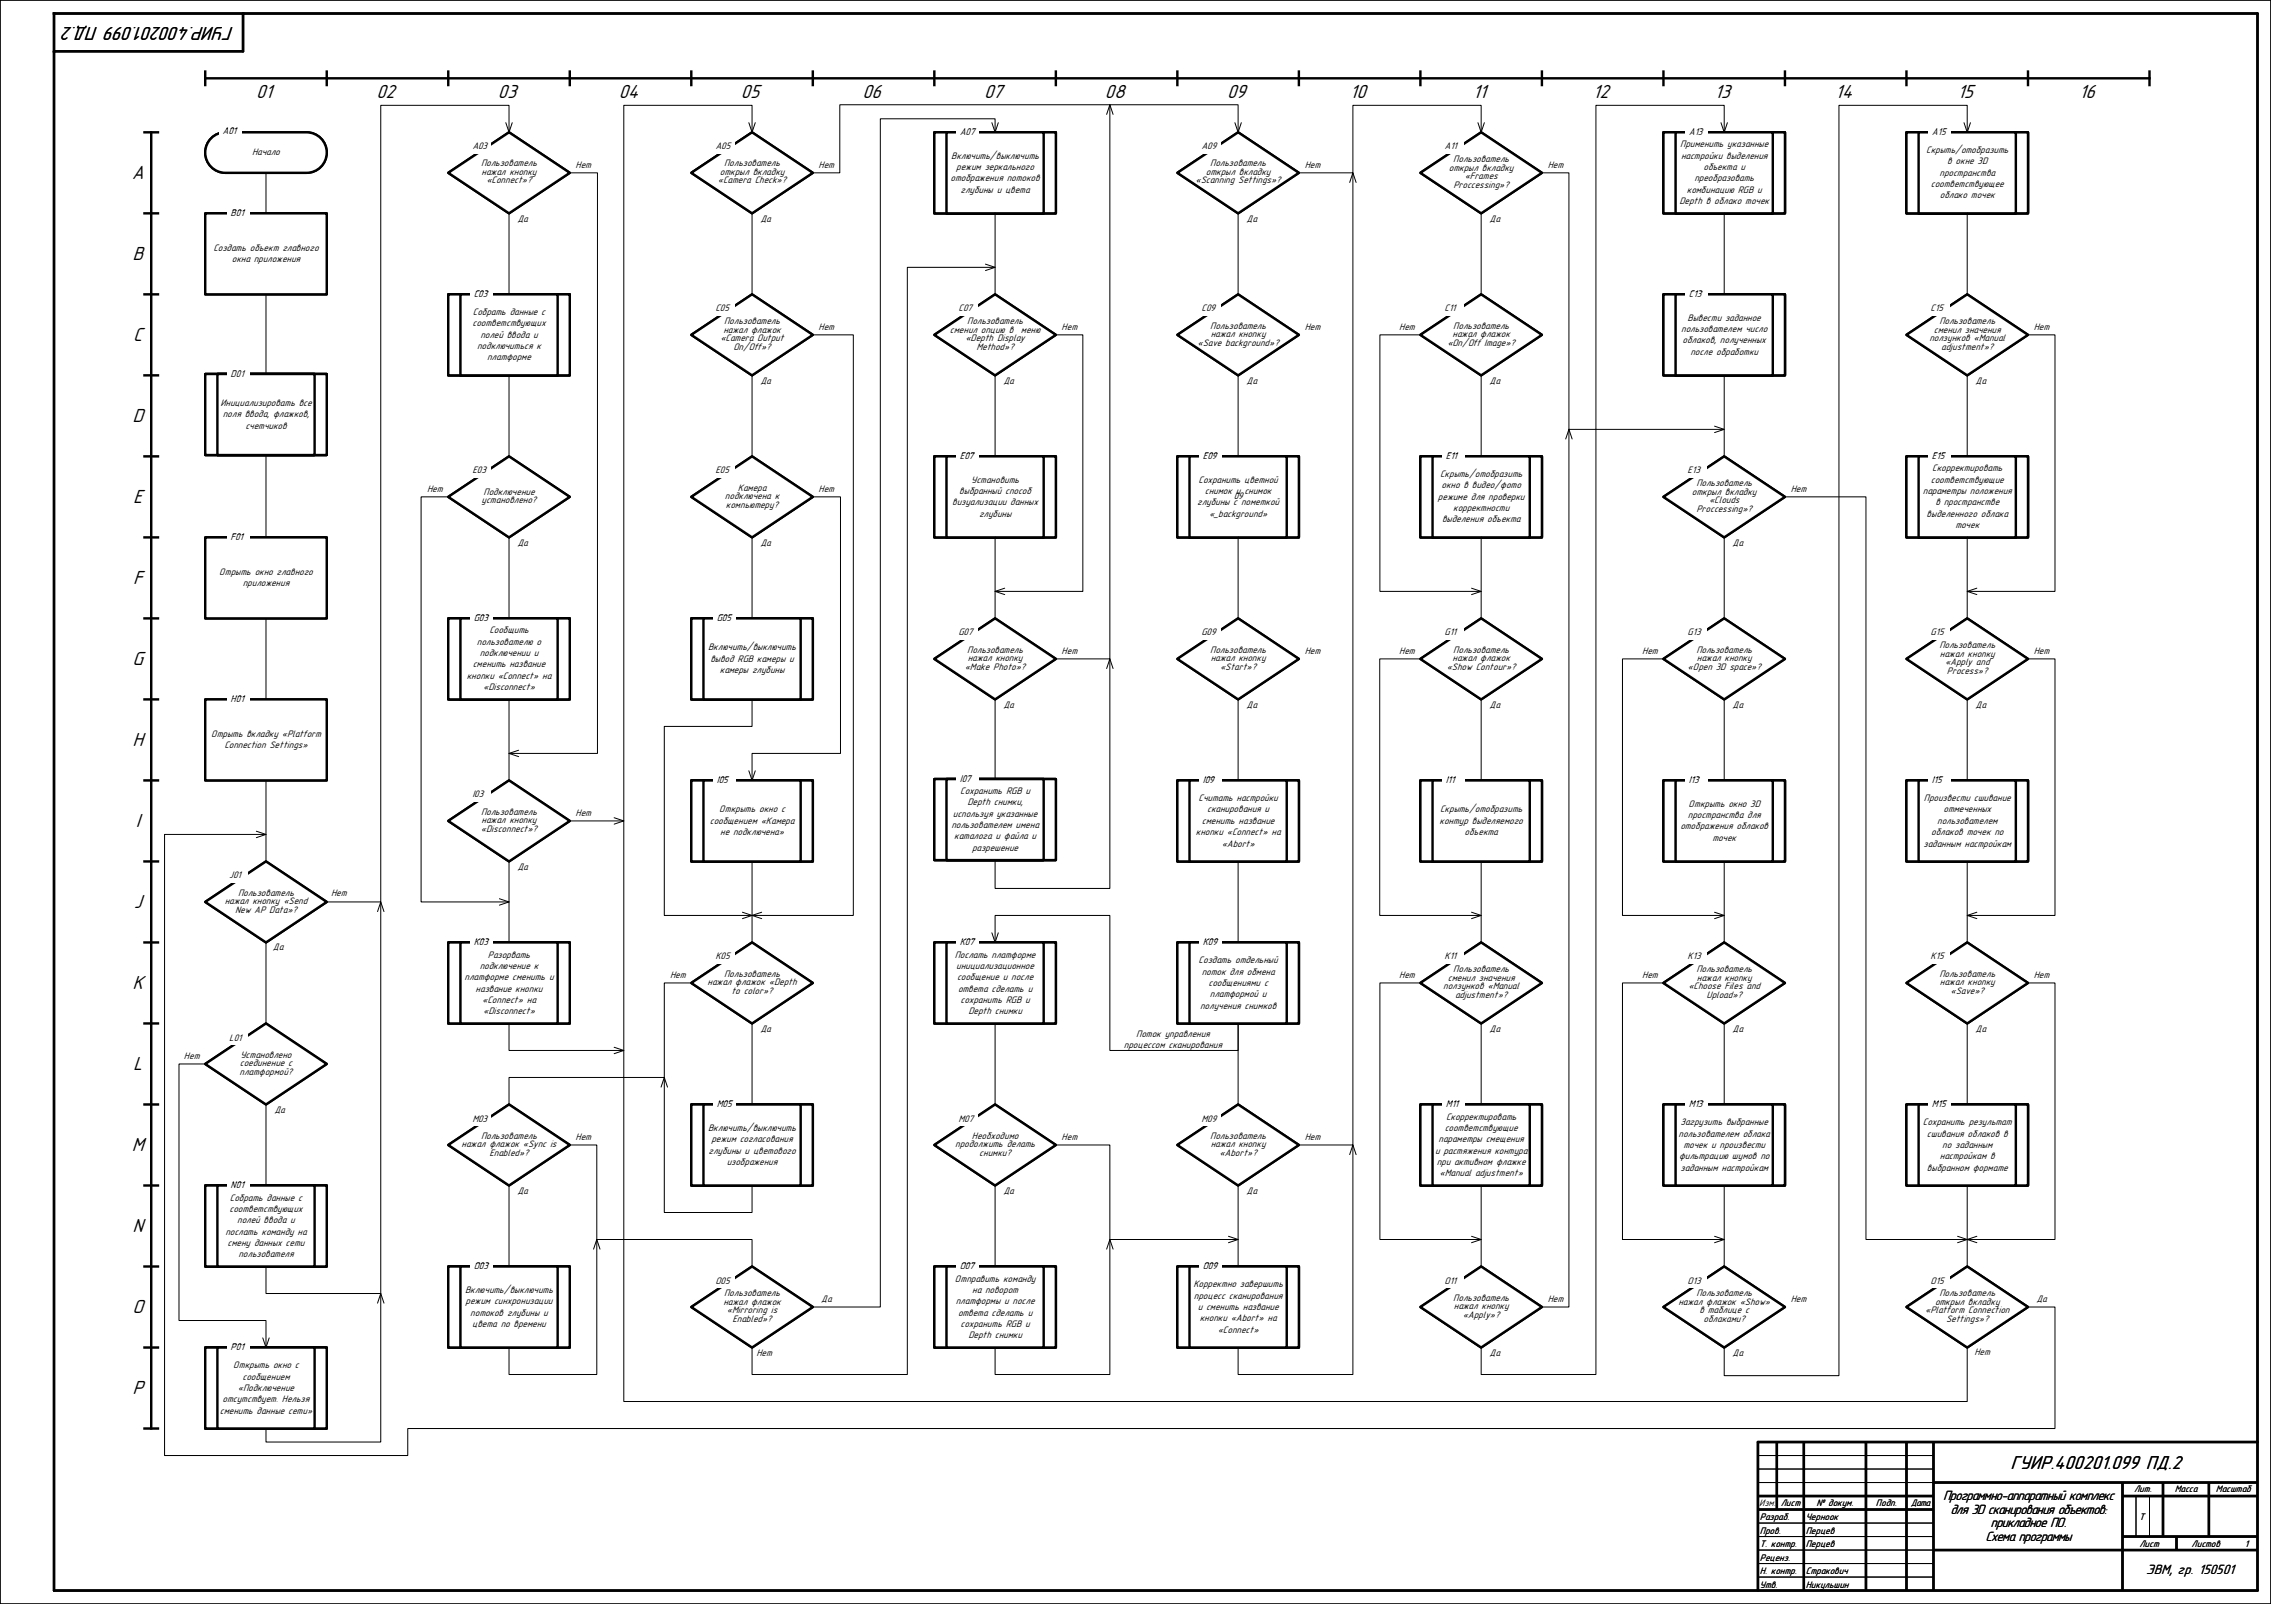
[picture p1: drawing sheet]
<svg xmlns="http://www.w3.org/2000/svg" width="841mm" height="594mm" viewBox="0 0 841 594" stroke-linecap="round" stroke-linejoin="round" font-family="sans-serif">
<defs><g id="words">
<g font-size="7.5">
<text x="94.9" y="36.1">01</text>
<text x="139.4" y="36.1">02</text>
<text x="184.4" y="36.1">03</text>
<text x="229.1" y="36.1">04</text>
<text x="274.4" y="36.1">05</text>
<text x="319.4" y="36.1">06</text>
<text x="364.4" y="36.1">07</text>
<text x="409.2" y="36.1">08</text>
<text x="454.4" y="36.1">09</text>
<text x="499.9" y="36.1">10</text>
<text x="545.4" y="36.1">11</text>
<text x="589.9" y="36.1">12</text>
<text x="634.9" y="36.1">13</text>
<text x="679.6" y="36.1">14</text>
<text x="724.9" y="36.1">15</text>
<text x="769.9" y="36.1">16</text>
<text x="48.8" y="66.1">A</text>
<text x="49.1" y="96.1">B</text>
<text x="49.3" y="126.1">C</text>
<text x="49.1" y="156.1">D</text>
<text x="49.3" y="186.1">E</text>
<text x="49.3" y="216.1">F</text>
<text x="49.1" y="246.1">G</text>
<text x="49.1" y="276.1">H</text>
<text x="50.3" y="306.1">I</text>
<text x="49.6" y="336.1">J</text>
<text x="49.1" y="366.1">K</text>
<text x="49.3" y="396.1">L</text>
<text x="48.8" y="426.1">M</text>
<text x="49.1" y="456.1">N</text>
<text x="49.1" y="486.1">O</text>
<text x="49.1" y="516.2">P</text>
</g>
<g font-size="7.4">
<text x="86.6" y="9.9" transform="rotate(-180 86.6 9.9)">ГУИР.400201.099 ПД.2</text>
<text x="744.5" y="544">ГУИР.400201.099 ПД.2</text>
</g>
<g font-size="5.3">
<text x="719.6" y="555.6">Программно-аппаратный комплекс</text>
<text x="722.3" y="560.6">для 3D сканирования объектов:</text>
<text x="737.1" y="565.6">прикладное ПО.</text>
<text x="735.2" y="570.6">Схема программы</text>
<text x="794.8" y="583">ЭВМ, гр. 150501</text>
</g>
<g font-size="3.7">
<text x="82.4" y="49.8">A01</text>
<text x="355.4" y="50">A07</text>
<text x="625.4" y="50">A13</text>
<text x="715.5" y="50">A15</text>
<text x="93.4" y="57.3">Начало</text>
<text x="174.9" y="55.3">A03</text>
<text x="264.9" y="55.3">A05</text>
<text x="352.3" y="58.8">Включить/выключить</text>
<text x="444.9" y="55.3">A09</text>
<text x="534.9" y="55.3">A11</text>
<text x="622.2" y="54.6">Применить указанные</text>
<text x="622.5" y="58.8">настройки выделения</text>
<text x="713.3" y="56.6">Скрыть/отобразить</text>
<text x="178.2" y="61.6">Пользователь</text>
<text x="178.4" y="64.8">нажал кнопку</text>
<text x="213.1" y="62.3">Нет</text>
<text x="266.6" y="64.8">открыл вкладку</text>
<text x="268.2" y="61.6">Пользователь</text>
<text x="303.1" y="62.3">Нет</text>
<text x="354.1" y="63">режим зеркального</text>
<text x="446.6" y="64.8">открыл вкладку</text>
<text x="448.2" y="61.6">Пользователь</text>
<text x="483.2" y="62.3">Нет</text>
<text x="536.6" y="63.2">открыл вкладку</text>
<text x="538.2" y="60.1">Пользователь</text>
<text x="573.2" y="62.3">Нет</text>
<text x="630.8" y="63">объекта и</text>
<text x="718.3" y="65.1">пространства</text>
<text x="721.1" y="60.9">в окне 3D</text>
<text x="180.1" y="67.9">«Connect»?</text>
<text x="265.8" y="67.9">«Camera Check»?</text>
<text x="352" y="67.2">отображения потоков</text>
<text x="355.7" y="71.4">глубины и цвета</text>
<text x="442.7" y="67.9">«Scanning Settings»?</text>
<text x="538.2" y="69.5">Proccessing»?</text>
<text x="542.4" y="66.4">«Frames</text>
<text x="624.7" y="71.4">комбинацию RGB и</text>
<text x="627.5" y="67.2">преобразовать</text>
<text x="715" y="69.3">соответствующее</text>
<text x="621.9" y="75.6">Depth в облако точек</text>
<text x="718.4" y="73.5">облако точек</text>
<text x="85.4" y="80">B01</text>
<text x="191.6" y="82.3">Да</text>
<text x="281.6" y="82.3">Да</text>
<text x="461.6" y="82.3">Да</text>
<text x="551.6" y="82.3">Да</text>
<text x="79" y="93">Создать объект главного</text>
<text x="85.8" y="97.2">окна приложения</text>
<text x="175.4" y="110">C03</text>
<text x="625.4" y="110">C13</text>
<text x="175.1" y="116.7">Собрать данные с</text>
<text x="264.9" y="115.3">C05</text>
<text x="354.9" y="115.3">C07</text>
<text x="444.9" y="115.3">C09</text>
<text x="534.9" y="115.3">C11</text>
<text x="625" y="118.8">Вывести заданное</text>
<text x="715" y="115.3">C15</text>
<text x="175" y="120.9">соответствующих</text>
<text x="177.9" y="125.1">полей ввода и</text>
<text x="267.9" y="123.2">нажал флажок</text>
<text x="268.2" y="120.1">Пользователь</text>
<text x="303.1" y="122.3">Нет</text>
<text x="351.8" y="123.2">сменил опцию в</text>
<text x="358.2" y="120.1">Пользователь</text>
<text x="378.1" y="123.2">меню</text>
<text x="393.1" y="122.3">Нет</text>
<text x="448.2" y="121.6">Пользователь</text>
<text x="448.4" y="124.8">нажал кнопку</text>
<text x="483.2" y="122.3">Нет</text>
<text x="518.2" y="122.3">Нет</text>
<text x="537.9" y="124.8">нажал флажок</text>
<text x="538.2" y="121.6">Пользователь</text>
<text x="622.6" y="123">пользователем число</text>
<text x="716.2" y="123.2">сменил значения</text>
<text x="718.2" y="120.1">Пользователь</text>
<text x="753.2" y="122.3">Нет</text>
<text x="176.7" y="129.3">подключиться к</text>
<text x="266.8" y="126.4">«Camera Output</text>
<text x="271.6" y="129.5">On/Off»?</text>
<text x="357.5" y="126.4">«Depth Display</text>
<text x="361.6" y="129.5">Method»?</text>
<text x="443.5" y="127.9">«Save background»?</text>
<text x="536" y="127.9">«On/Off Image»?</text>
<text x="623.1" y="127.2">облаков, полученных</text>
<text x="626" y="131.4">после обработки</text>
<text x="714.5" y="126.4">ползунков «Manual</text>
<text x="718.9" y="129.5">adjustment»?</text>
<text x="180.4" y="133.5">платформе</text>
<text x="85.4" y="139.5">D01</text>
<text x="281.6" y="142.3">Да</text>
<text x="371.6" y="142.3">Да</text>
<text x="461.6" y="142.3">Да</text>
<text x="551.6" y="142.3">Да</text>
<text x="731.6" y="142.3">Да</text>
<text x="81.6" y="150.4">Инициализировать все</text>
<text x="82.5" y="154.6">поля ввода, флажков,</text>
<text x="90.9" y="158.8">счетчиков</text>
<text x="355.4" y="170">E07</text>
<text x="445.4" y="170">E09</text>
<text x="535.4" y="170">E11</text>
<text x="715.5" y="170">E15</text>
<text x="174.9" y="175.3">E03</text>
<text x="264.9" y="175.3">E05</text>
<text x="359.7" y="178.8">Установить</text>
<text x="443.8" y="178.8">Сохранить цветной</text>
<text x="533.3" y="176.7">Скрыть/отобразить</text>
<text x="624.9" y="175.3">E13</text>
<text x="715" y="178.8">соответствующие</text>
<text x="715.5" y="174.6">Скорректировать</text>
<text x="158.1" y="182.3">Нет</text>
<text x="179.1" y="183.2">Подключение</text>
<text x="268.5" y="184.8">подключена к</text>
<text x="273.3" y="181.7">Камера</text>
<text x="303.1" y="182.3">Нет</text>
<text x="355.3" y="183">выбранный способ</text>
<text x="446.2" y="183">снимок и снимок</text>
<text x="456.9" y="184.8">09</text>
<text x="532.5" y="185.1">режиме для проверки</text>
<text x="533.8" y="180.9">окно в видео/фото</text>
<text x="626.6" y="183.2">открыл вкладку</text>
<text x="628.2" y="180.1">Пользователь</text>
<text x="663.2" y="182.3">Нет</text>
<text x="712" y="183">параметры положения</text>
<text x="178.4" y="186.4">установлено?</text>
<text x="268.8" y="188">компьютеру?</text>
<text x="352.6" y="187.2">визуализации данных</text>
<text x="362.5" y="191.4">глубины</text>
<text x="443.3" y="187.2">глубины с пометкой</text>
<text x="447.8" y="191.4">«_background»</text>
<text x="538.1" y="189.3">корректности</text>
<text x="628.3" y="189.5">Proccessing»?</text>
<text x="632.9" y="186.4">«Clouds</text>
<text x="713.5" y="191.4">выделенного облака</text>
<text x="716.7" y="187.2">в пространстве</text>
<text x="534" y="193.5">выделения объекта</text>
<text x="724.1" y="195.6">точек</text>
<text x="85.4" y="200">F01</text>
<text x="191.6" y="202.3">Да</text>
<text x="281.6" y="202.3">Да</text>
<text x="641.6" y="202.3">Да</text>
<text x="81.2" y="213">Отрыть окно главного</text>
<text x="89.9" y="217.2">приложения</text>
<text x="175.4" y="230.1">G03</text>
<text x="265.4" y="230.1">G05</text>
<text x="176.6" y="238.8">пользователю о</text>
<text x="181.2" y="234.6">Сообщить</text>
<text x="354.9" y="235.3">G07</text>
<text x="444.9" y="235.3">G09</text>
<text x="534.9" y="235.3">G11</text>
<text x="624.9" y="235.3">G13</text>
<text x="715" y="235.3">G15</text>
<text x="177.6" y="243">подключении и</text>
<text x="262.3" y="240.9">Включить/выключить</text>
<text x="263.1" y="245.1">вывод RGB камеры и</text>
<text x="358.2" y="241.7">Пользователь</text>
<text x="358.4" y="244.8">нажал кнопку</text>
<text x="393.1" y="242.3">Нет</text>
<text x="448.2" y="241.7">Пользователь</text>
<text x="448.4" y="244.8">нажал кнопку</text>
<text x="483.2" y="242.3">Нет</text>
<text x="518.2" y="242.3">Нет</text>
<text x="537.9" y="244.8">нажал флажок</text>
<text x="538.2" y="241.7">Пользователь</text>
<text x="608.2" y="242.3">Нет</text>
<text x="628.2" y="241.7">Пользователь</text>
<text x="628.4" y="244.8">нажал кнопку</text>
<text x="718.2" y="240.1">Пользователь</text>
<text x="718.4" y="243.2">нажал кнопку</text>
<text x="753.2" y="242.3">Нет</text>
<text x="172.8" y="251.4">кнопки «Connect» на</text>
<text x="175.1" y="247.2">сменить название</text>
<text x="266.6" y="249.3">камеры глубины</text>
<text x="357.3" y="248">«Make Photo»?</text>
<text x="451.8" y="248">«Start»?</text>
<text x="535.7" y="248">«Show Contour»?</text>
<text x="624.9" y="248">«Ореn 3D space»?</text>
<text x="720.3" y="246.4">«Apply and</text>
<text x="721" y="249.5">Process»?</text>
<text x="178.9" y="255.6">«Disconnect»</text>
<text x="85.4" y="260.1">H01</text>
<text x="371.6" y="262.3">Да</text>
<text x="461.6" y="262.3">Да</text>
<text x="551.6" y="262.3">Да</text>
<text x="641.6" y="262.3">Да</text>
<text x="731.6" y="262.3">Да</text>
<text x="78.1" y="273">Отрыть вкладку «Platform</text>
<text x="83.1" y="277.2">Connection Settings»</text>
<text x="265.4" y="290.1">I05</text>
<text x="355.4" y="289.6">I07</text>
<text x="445.4" y="290.1">I09</text>
<text x="535.4" y="290.1">I11</text>
<text x="625.4" y="290.1">I13</text>
<text x="715.5" y="290.1">I15</text>
<text x="174.9" y="295.3">I03</text>
<text x="355.6" y="294.1">Сохранить RGB и</text>
<text x="358.2" y="298.3">Depth снимки,</text>
<text x="443.8" y="296.7">Считать настройки</text>
<text x="625.3" y="298.8">Открыть окно 3D</text>
<text x="712.5" y="296.7">Произвести сшивание</text>
<text x="178.2" y="301.7">Пользователь</text>
<text x="178.4" y="304.8">нажал кнопку</text>
<text x="213.1" y="302.3">Нет</text>
<text x="262.8" y="305.1">сообщением «Камера</text>
<text x="266.3" y="300.9">Открыть окно с</text>
<text x="352.9" y="302.5">используя указанные</text>
<text x="445.1" y="305.1">сменить название</text>
<text x="447" y="300.9">сканирования и</text>
<text x="533.1" y="305.1">контур выделяемого</text>
<text x="533.3" y="300.9">Скрыть/отобразить</text>
<text x="625" y="303">пространства для</text>
<text x="717.4" y="305.1">пользователем</text>
<text x="719.7" y="300.9">отмеченных</text>
<text x="178.1" y="308">«Disconnect»?</text>
<text x="266.7" y="309.3">не подключена»</text>
<text x="352.3" y="306.7">пользователем имена</text>
<text x="353.3" y="310.9">каталога и файла и</text>
<text x="442.9" y="309.3">кнопки «Connect» на</text>
<text x="542.4" y="309.3">объекта</text>
<text x="622.3" y="307.2">отображения облаков</text>
<text x="634.1" y="311.4">точек</text>
<text x="715.2" y="309.3">облаков точек по</text>
<text x="360" y="315.1">разрешение</text>
<text x="452.4" y="313.5">«Abort»</text>
<text x="712.3" y="313.5">заданным настройкам</text>
<text x="191.6" y="322.3">Да</text>
<text x="84.9" y="325.3">J01</text>
<text x="83.2" y="334.8">нажал кнопку «Send</text>
<text x="88.2" y="331.7">Пользователь</text>
<text x="122.6" y="331.8">Нет</text>
<text x="87" y="338">New AP Data»?</text>
<text x="101.1" y="351.8">Да</text>
<text x="175.4" y="350.1">K03</text>
<text x="355.4" y="350.1">K07</text>
<text x="445.4" y="350.1">K09</text>
<text x="177.6" y="358.8">подключение к</text>
<text x="180.7" y="354.6">Разорвать</text>
<text x="264.9" y="355.3">K05</text>
<text x="353.6" y="354.6">Послать платформе</text>
<text x="354.1" y="358.8">инициализационное</text>
<text x="443.9" y="356.7">Создать отдельный</text>
<text x="534.9" y="355.3">K11</text>
<text x="624.9" y="355.3">K13</text>
<text x="715" y="355.3">K15</text>
<text x="172" y="363">платформе сменить и</text>
<text x="248.1" y="362.3">Нет</text>
<text x="262" y="364.8">нажал флажок «Depth</text>
<text x="268.2" y="361.7">Пользователь</text>
<text x="354.4" y="363">сообщение и после</text>
<text x="445" y="360.9">поток для обмена</text>
<text x="447.5" y="365.1">сообщениями с</text>
<text x="518.2" y="362.3">Нет</text>
<text x="536.2" y="363.2">сменил значения</text>
<text x="538.2" y="360.1">Пользователь</text>
<text x="608.2" y="362.3">Нет</text>
<text x="628.2" y="360.1">Пользователь</text>
<text x="628.4" y="363.2">нажал кнопку</text>
<text x="718.2" y="361.7">Пользователь</text>
<text x="718.4" y="364.8">нажал кнопку</text>
<text x="753.2" y="362.3">Нет</text>
<text x="176.1" y="367.2">название кнопки</text>
<text x="178.6" y="371.4">«Connect» на</text>
<text x="270.9" y="368">to color»?</text>
<text x="354.8" y="367.2">ответа сделать и</text>
<text x="355.7" y="371.4">сохранить RGB и</text>
<text x="448" y="369.3">платформой и</text>
<text x="534.5" y="366.4">ползунков «Manual</text>
<text x="538.8" y="369.5">adjustment»?</text>
<text x="625.3" y="366.4">«Choose Files and</text>
<text x="632" y="369.5">Upload»?</text>
<text x="722.3" y="368">«Save»?</text>
<text x="178.9" y="375.6">«Disconnect»</text>
<text x="358.6" y="375.6">Depth снимки</text>
<text x="444.4" y="373.5">получения снимков</text>
<text x="281.6" y="382.3">Да</text>
<text x="420.8" y="384">Поток управления</text>
<text x="551.6" y="382.3">Да</text>
<text x="641.6" y="382.3">Да</text>
<text x="731.6" y="382.3">Да</text>
<text x="84.9" y="385.3">L01</text>
<text x="416.2" y="388.2">процессом сканирования</text>
<text x="68.1" y="392.3">Нет</text>
<text x="88.8" y="394.8">соединение с</text>
<text x="89.1" y="391.7">Установлено</text>
<text x="88.7" y="398">платформой?</text>
<text x="101.6" y="412.3">Да</text>
<text x="265.4" y="410.1">M05</text>
<text x="535.4" y="410.1">M11</text>
<text x="625.4" y="410.1">M13</text>
<text x="715.5" y="410.1">M15</text>
<text x="174.9" y="415.3">M03</text>
<text x="262.3" y="418.8">Включить/выключить</text>
<text x="354.9" y="415.3">M07</text>
<text x="444.9" y="415.3">M09</text>
<text x="535" y="418.8">соответствующие</text>
<text x="535.5" y="414.6">Скорректировать</text>
<text x="622.3" y="416.7">Загрузить выбранные</text>
<text x="712.1" y="416.7">Сохранить результат</text>
<text x="170.9" y="424.8">нажал флажок «Sync is</text>
<text x="178.2" y="421.7">Пользователь</text>
<text x="213.1" y="422.3">Нет</text>
<text x="263.4" y="423">режим согласования</text>
<text x="353.7" y="424.8">продолжить делать</text>
<text x="359.9" y="421.7">Необходимо</text>
<text x="393.1" y="422.3">Нет</text>
<text x="448.2" y="421.7">Пользователь</text>
<text x="448.4" y="424.8">нажал кнопку</text>
<text x="483.2" y="422.3">Нет</text>
<text x="532.7" y="423">параметры смещения</text>
<text x="621.6" y="420.9">пользователем облака</text>
<text x="623.4" y="425.1">точек и произвести</text>
<text x="713.6" y="420.9">сшивания облаков в</text>
<text x="719.3" y="425.1">по заданным</text>
<text x="181.2" y="428">Enabled»?</text>
<text x="262.4" y="427.2">глубины и цветового</text>
<text x="269.1" y="431.4">изображения</text>
<text x="362.7" y="428">снимки?</text>
<text x="451.6" y="428">«Abort»?</text>
<text x="531.4" y="427.2">и растяжения контура</text>
<text x="532" y="431.4">при активном флажке</text>
<text x="621.8" y="429.3">фильтрацию шумов по</text>
<text x="718.4" y="429.3">настройкам в</text>
<text x="533.1" y="435.6">«Manual adjustment»</text>
<text x="622.3" y="433.5">заданным настройкам</text>
<text x="713.6" y="433.5">выбранном формате</text>
<text x="85.4" y="440.1">N01</text>
<text x="191.6" y="442.3">Да</text>
<text x="371.6" y="442.3">Да</text>
<text x="461.6" y="442.3">Да</text>
<text x="85" y="448.8">соответствующих</text>
<text x="85.1" y="444.6">Собрать данные с</text>
<text x="87.9" y="453">полей ввода и</text>
<text x="83.4" y="457.2">послать команду на</text>
<text x="84.3" y="461.4">смену данных сети</text>
<text x="88.3" y="465.6">пользователя</text>
<text x="175.4" y="470.1">O03</text>
<text x="355.4" y="470.1">O07</text>
<text x="445.4" y="470.1">O09</text>
<text x="172.2" y="478.8">Включить/выключить</text>
<text x="264.9" y="475.3">O05</text>
<text x="353.6" y="474.6">Отправить команду</text>
<text x="360" y="478.8">на поворот</text>
<text x="442" y="476.7">Корректно завершить</text>
<text x="534.9" y="475.3">O11</text>
<text x="624.9" y="475.3">O13</text>
<text x="715" y="475.3">O15</text>
<text x="172.4" y="483">режим синхронизации</text>
<text x="267.9" y="483.2">нажал флажок</text>
<text x="268.2" y="480.1">Пользователь</text>
<text x="304.1" y="482.3">Да</text>
<text x="353.9" y="483">платформы и после</text>
<text x="442.1" y="480.9">процесс сканирования</text>
<text x="443.5" y="485.1">и сменить название</text>
<text x="538.2" y="481.7">Пользователь</text>
<text x="538.4" y="484.8">нажал кнопку</text>
<text x="573.2" y="482.3">Нет</text>
<text x="621.6" y="483.2">нажал флажок «Show»</text>
<text x="628.2" y="480.1">Пользователь</text>
<text x="663.2" y="482.3">Нет</text>
<text x="716.6" y="483.2">открыл вкладку</text>
<text x="718.2" y="480.1">Пользователь</text>
<text x="754.1" y="482.3">Да</text>
<text x="174.2" y="487.2">потоков глубины и</text>
<text x="174.9" y="491.4">цвета по времени</text>
<text x="269.2" y="486.4">«Mirroring is</text>
<text x="271.2" y="489.5">Enabled»?</text>
<text x="354.8" y="487.2">ответа сделать и</text>
<text x="355.7" y="491.4">сохранить RGB и</text>
<text x="444.3" y="489.3">кнопки «Abort» на</text>
<text x="541.7" y="488">«Apply»?</text>
<text x="629.3" y="486.4">в таблице с</text>
<text x="630.9" y="489.5">облаками?</text>
<text x="712.9" y="486.4">«Platform Connection</text>
<text x="720.6" y="489.5">Settings»?</text>
<text x="358.6" y="495.6">Depth снимки</text>
<text x="451" y="493.5">«Connect»</text>
<text x="85.4" y="500.1">P01</text>
<text x="280.1" y="502.3">Нет</text>
<text x="551.6" y="502.3">Да</text>
<text x="641.6" y="502.3">Да</text>
<text x="731.2" y="501.8">Нет</text>
<text x="86.3" y="506.7">Открыть окно с</text>
<text x="88.1" y="515.1">«Подключение</text>
<text x="89.8" y="510.9">сообщением</text>
<text x="82.4" y="519.3">отсутствует. Нельзя</text>
<text x="81.4" y="523.5">сменить данные сети»</text>
<text x="651.5" y="557.6">Изм.</text>
<text x="659.4" y="557.6">Лист</text>
<text x="672.7" y="557.6">№ докум.</text>
<text x="694.7" y="557.6">Подп.</text>
<text x="707.6" y="557.6">Дата</text>
<text x="790.3" y="552.6">Лит.</text>
<text x="805.4" y="552.6">Масса</text>
<text x="820.6" y="552.6">Масштаб</text>
<text x="651.7" y="562.9">Разраб.</text>
<text x="668.7" y="562.9">Черноок</text>
<text x="792.2" y="562.9">Т</text>
<text x="651.7" y="567.9">Пров.</text>
<text x="668.7" y="567.9">Перцев</text>
<text x="651.7" y="572.9">Т. контр.</text>
<text x="668.7" y="572.9">Перцев</text>
<text x="792.3" y="572.8">Лист</text>
<text x="811.6" y="572.8">Листов</text>
<text x="831.3" y="572.8">1</text>
<text x="651.7" y="577.9">Реценз.</text>
<text x="651.7" y="582.9">Н. контр.</text>
<text x="651.7" y="587.9">Утв.</text>
<text x="668.7" y="582.9">Стракович</text>
<text x="668.7" y="587.9">Никульшин</text>
</g>
</g></defs>
<path d="M0 0h841v594h-841zM651 539h65M651 544h65M651 549h65M791 554v15M796 554v15M651 564h65M651 569h65M651 574h65M651 579h65M651 584h65" fill="none" stroke="#000" stroke-width=".37"/>
<path d="M20 5h816v584h-816zM90 5v14h-70M76 29h720M76 26.5v5M53.5 49h5M56 49v480M53.5 79h5M836 534h-185v55" fill="none" stroke="#000" stroke-width=".9"/>
<g fill="none" stroke="#000" stroke-width=".9" stroke-linecap="butt">
<path d="M658 534v25M668 534v55M691 534v55M706 534v55M716 534v55M651 554h65M651 559h65M716 549h120M786 549v40M786 554h50M801 549v20M818 549v20"/>
<path d="M716 574h120M786 569h50M806 569v5"/>
</g>
<path d="M77.8 51.6a7.5 7.5 0 0 1 5.7-2.6h30a7.5 7.5 0 0 1 7.5 7.5 7.5 7.5 0 0 1-7.5 7.5h-30a7.5 7.5 0 0 1-6.8-4.4 7.5 7.5 0 0 1 1.1-8z" fill-rule="evenodd" fill="#fff"/>
<path d="M77.8 51.6a7.5 7.5 0 0 1 5.7-2.6h30a7.5 7.5 0 0 1 7.5 7.5 7.5 7.5 0 0 1-7.5 7.5h-30a7.5 7.5 0 0 1-6.8-4.4 7.5 7.5 0 0 1 1.1-8z" fill="none" stroke="#000" stroke-width=".9"/>
<g fill="#fff">
<path d="M81 47.7h8.5v2.5h-8.5z" fill-rule="evenodd"/>
<path d="M77.8 51.6a7.5 7.5 0 0 1 5.7-2.6h30a7.5 7.5 0 0 1 7.5 7.5 7.5 7.5 0 0 1-7.5 7.5h-30a7.5 7.5 0 0 1-6.8-4.4 7.5 7.5 0 0 1 1.1-8z" fill-rule="evenodd"/>
</g>
<path d="M77.8 51.6a7.5 7.5 0 0 1 5.7-2.6h30a7.5 7.5 0 0 1 7.5 7.5 7.5 7.5 0 0 1-7.5 7.5h-30a7.5 7.5 0 0 1-6.8-4.4 7.5 7.5 0 0 1 1.1-8z" fill="none" stroke="#000" stroke-width=".9"/>
<path d="M81 47.7h8.5v2.5h-8.5z" fill-rule="evenodd" fill="#fff"/>
<g fill="none" stroke="#000" stroke-width=".9">
<path d="M121 26.5v5M166 26.5v5M211 26.5v5M256 26.5v5M301 26.5v5M346 26.5v5M391 26.5v5M436 26.5v5M481 26.5v5M526 26.5v5M571 26.5v5M616 26.5v5"/>
<path d="M661 26.5v5M706 26.5v5M751 26.5v5M796 26.5v5M53.5 109h5M53.5 139h5M53.5 169h5M53.5 199h5M53.5 229h5M53.5 259h5M53.5 289h5M53.5 319h5"/>
<path d="M53.5 349h5M53.5 379h5M53.5 409h5M53.5 439h5M53.5 469h5M53.5 499h5M53.5 529h5"/>
</g>
<path d="M76 138.5h45v30h-45z" fill-rule="evenodd" fill="#fff"/>
<path d="M76 138.5h45v30h-45z" fill="none" stroke="#000" stroke-width=".9"/>
<path d="M80.5 138.5h36v30h-36z" fill-rule="evenodd" fill="#fff"/>
<path d="M80.5 138.5h36v30h-36z" fill="none" stroke="#000" stroke-width=".9"/>
<path d="M76 138.5h45v30h-45z" fill-rule="evenodd" fill="#fff"/>
<path d="M76 138.5h45v30h-45z" fill="none" stroke="#000" stroke-width=".9"/>
<path d="M80.5 138.5h36v30h-36z" fill-rule="evenodd" fill="#fff"/>
<path d="M80.5 138.5h36v30h-36z" fill="none" stroke="#000" stroke-width=".9"/>
<g fill="#fff">
<path d="M84 137.5h8.5v2.5h-8.5z" fill-rule="evenodd"/>
<path d="M76 138.5h45v30h-45z" fill-rule="evenodd"/>
</g>
<path d="M76 138.5h45v30h-45z" fill="none" stroke="#000" stroke-width=".9"/>
<path d="M80.5 138.5h36v30h-36z" fill-rule="evenodd" fill="#fff"/>
<path d="M80.5 138.5h36v30h-36z" fill="none" stroke="#000" stroke-width=".9"/>
<g fill="#fff">
<path d="M84 137.5h8.5v2.5h-8.5z" fill-rule="evenodd"/>
<path d="M76 79h45v30h-45z" fill-rule="evenodd"/>
</g>
<path d="M76 79h45v30h-45z" fill="none" stroke="#000" stroke-width=".9"/>
<g fill="#fff">
<path d="M84 78h8.5v2.5h-8.5z" fill-rule="evenodd"/>
<path d="M76 79h45v30h-45z" fill-rule="evenodd"/>
</g>
<path d="M76 79h45v30h-45z" fill="none" stroke="#000" stroke-width=".9"/>
<g fill="#fff">
<path d="M84 78h8.5v2.5h-8.5z" fill-rule="evenodd"/>
<path d="M76 199h45v30h-45z" fill-rule="evenodd"/>
</g>
<path d="M76 199h45v30h-45z" fill="none" stroke="#000" stroke-width=".9"/>
<g fill="#fff">
<path d="M84 198h8.5v2.5h-8.5z" fill-rule="evenodd"/>
<path d="M76 199h45v30h-45z" fill-rule="evenodd"/>
</g>
<path d="M76 199h45v30h-45z" fill="none" stroke="#000" stroke-width=".9"/>
<g fill="#fff">
<path d="M84 198h8.5v2.5h-8.5z" fill-rule="evenodd"/>
<path d="M76 259h45v30h-45z" fill-rule="evenodd"/>
</g>
<path d="M76 259h45v30h-45z" fill="none" stroke="#000" stroke-width=".9"/>
<g fill="#fff">
<path d="M84 258h8.5v2.5h-8.5z" fill-rule="evenodd"/>
<path d="M76 259h45v30h-45z" fill-rule="evenodd"/>
</g>
<path d="M76 259h45v30h-45z" fill="none" stroke="#000" stroke-width=".9"/>
<g fill="#fff">
<path d="M84 258h8.5v2.5h-8.5z" fill-rule="evenodd"/>
<path d="M256 64l22.5-15 22.5 15-22.5 15z" fill-rule="evenodd"/>
</g>
<path d="M256 64l22.5-15 22.5 15-22.5 15z" fill="none" stroke="#000" stroke-width=".9"/>
<g fill="#fff">
<path d="M263.5 52h8.5v5h-8.5z" fill-rule="evenodd"/>
<path d="M256 64l22.5-15 22.5 15-22.5 15z" fill-rule="evenodd"/>
</g>
<path d="M256 64l22.5-15 22.5 15-22.5 15z" fill="none" stroke="#000" stroke-width=".9"/>
<g fill="#fff">
<path d="M263.5 52h8.5v5h-8.5z" fill-rule="evenodd"/>
<path d="M706 484l22.5-15 22.5 15-22.5 15z" fill-rule="evenodd"/>
</g>
<path d="M706 484l22.5-15 22.5 15-22.5 15z" fill="none" stroke="#000" stroke-width=".9"/>
<g fill="#fff">
<path d="M713.5 472h8.5v5h-8.5z" fill-rule="evenodd"/>
<path d="M706 484l22.5-15 22.5 15-22.5 15z" fill-rule="evenodd"/>
</g>
<path d="M706 484l22.5-15 22.5 15-22.5 15z" fill="none" stroke="#000" stroke-width=".9"/>
<g fill="#fff">
<path d="M713.5 472h8.5v5h-8.5z" fill-rule="evenodd"/>
<path d="M436 64l22.5-15 22.5 15-22.5 15z" fill-rule="evenodd"/>
</g>
<path d="M436 64l22.5-15 22.5 15-22.5 15z" fill="none" stroke="#000" stroke-width=".9"/>
<g fill="#fff">
<path d="M443.5 52h8.5v5h-8.5z" fill-rule="evenodd"/>
<path d="M436 64l22.5-15 22.5 15-22.5 15z" fill-rule="evenodd"/>
</g>
<path d="M436 64l22.5-15 22.5 15-22.5 15z" fill="none" stroke="#000" stroke-width=".9"/>
<g fill="#fff">
<path d="M443.5 52h8.5v5h-8.5z" fill-rule="evenodd"/>
<path d="M526 64l22.5-15 22.5 15-22.5 15z" fill-rule="evenodd"/>
</g>
<path d="M526 64l22.5-15 22.5 15-22.5 15z" fill="none" stroke="#000" stroke-width=".9"/>
<g fill="#fff">
<path d="M533.5 52h8.5v5h-8.5z" fill-rule="evenodd"/>
<path d="M526 64l22.5-15 22.5 15-22.5 15z" fill-rule="evenodd"/>
</g>
<path d="M526 64l22.5-15 22.5 15-22.5 15z" fill="none" stroke="#000" stroke-width=".9"/>
<g fill="#fff">
<path d="M533.5 52h8.5v5h-8.5z" fill-rule="evenodd"/>
<path d="M616 184l22.5-15 22.5 15-22.5 15z" fill-rule="evenodd"/>
</g>
<path d="M616 184l22.5-15 22.5 15-22.5 15z" fill="none" stroke="#000" stroke-width=".9"/>
<g fill="#fff">
<path d="M623.5 172h8.5v5h-8.5z" fill-rule="evenodd"/>
<path d="M616 184l22.5-15 22.5 15-22.5 15z" fill-rule="evenodd"/>
</g>
<path d="M616 184l22.5-15 22.5 15-22.5 15z" fill="none" stroke="#000" stroke-width=".9"/>
<g fill="#fff">
<path d="M623.5 172h8.5v5h-8.5z" fill-rule="evenodd"/>
<path d="M76 334l22.5-15 22.5 15-22.5 15z" fill-rule="evenodd"/>
</g>
<path d="M76 334l22.5-15 22.5 15-22.5 15z" fill="none" stroke="#000" stroke-width=".9"/>
<g fill="#fff">
<path d="M83.5 322h8.5v5h-8.5z" fill-rule="evenodd"/>
<path d="M76 334l22.5-15 22.5 15-22.5 15z" fill-rule="evenodd"/>
</g>
<path d="M76 334l22.5-15 22.5 15-22.5 15z" fill="none" stroke="#000" stroke-width=".9"/>
<g fill="#fff">
<path d="M83.5 322h8.5v5h-8.5z" fill-rule="evenodd"/>
<path d="M166 64l22.5-15 22.5 15-22.5 15z" fill-rule="evenodd"/>
</g>
<path d="M166 64l22.5-15 22.5 15-22.5 15z" fill="none" stroke="#000" stroke-width=".9"/>
<g fill="#fff">
<path d="M173.5 52h8.5v5h-8.5z" fill-rule="evenodd"/>
<path d="M166 64l22.5-15 22.5 15-22.5 15z" fill-rule="evenodd"/>
</g>
<path d="M166 64l22.5-15 22.5 15-22.5 15z" fill="none" stroke="#000" stroke-width=".9"/>
<g fill="#fff">
<path d="M173.5 52h8.5v5h-8.5z" fill-rule="evenodd"/>
<path d="M166 304l22.5-15 22.5 15-22.5 15z" fill-rule="evenodd"/>
</g>
<path d="M166 304l22.5-15 22.5 15-22.5 15z" fill="none" stroke="#000" stroke-width=".9"/>
<g fill="#fff">
<path d="M173.5 292h8.5v5h-8.5z" fill-rule="evenodd"/>
<path d="M166 304l22.5-15 22.5 15-22.5 15z" fill-rule="evenodd"/>
</g>
<path d="M166 304l22.5-15 22.5 15-22.5 15z" fill="none" stroke="#000" stroke-width=".9"/>
<g fill="#fff">
<path d="M173.5 292h8.5v5h-8.5z" fill-rule="evenodd"/>
<path d="M76 394l22.5-15 22.5 15-22.5 15z" fill-rule="evenodd"/>
</g>
<path d="M76 394l22.5-15 22.5 15-22.5 15z" fill="none" stroke="#000" stroke-width=".9"/>
<g fill="#fff">
<path d="M83.5 382h8.5v5h-8.5z" fill-rule="evenodd"/>
<path d="M76 394l22.5-15 22.5 15-22.5 15z" fill-rule="evenodd"/>
</g>
<path d="M76 394l22.5-15 22.5 15-22.5 15z" fill="none" stroke="#000" stroke-width=".9"/>
<g fill="#fff">
<path d="M83.5 382h8.5v5h-8.5z" fill-rule="evenodd"/>
<path d="M76 499h45v30h-45z" fill-rule="evenodd"/>
</g>
<path d="M76 499h45v30h-45z" fill="none" stroke="#000" stroke-width=".9"/>
<path d="M80.5 499h36v30h-36z" fill-rule="evenodd" fill="#fff"/>
<path d="M80.5 499h36v30h-36z" fill="none" stroke="#000" stroke-width=".9"/>
<path d="M76 499h45v30h-45z" fill-rule="evenodd" fill="#fff"/>
<path d="M76 499h45v30h-45z" fill="none" stroke="#000" stroke-width=".9"/>
<path d="M80.5 499h36v30h-36z" fill-rule="evenodd" fill="#fff"/>
<path d="M80.5 499h36v30h-36z" fill="none" stroke="#000" stroke-width=".9"/>
<g fill="#fff">
<path d="M84 498h8.5v2.5h-8.5z" fill-rule="evenodd"/>
<path d="M76 499h45v30h-45z" fill-rule="evenodd"/>
</g>
<path d="M76 499h45v30h-45z" fill="none" stroke="#000" stroke-width=".9"/>
<path d="M80.5 499h36v30h-36z" fill-rule="evenodd" fill="#fff"/>
<path d="M80.5 499h36v30h-36z" fill="none" stroke="#000" stroke-width=".9"/>
<g fill="#fff">
<path d="M84 498h8.5v2.5h-8.5z" fill-rule="evenodd"/>
<path d="M76 439h45v30h-45z" fill-rule="evenodd"/>
</g>
<path d="M76 439h45v30h-45z" fill="none" stroke="#000" stroke-width=".9"/>
<path d="M80.5 439h36v30h-36z" fill-rule="evenodd" fill="#fff"/>
<path d="M80.5 439h36v30h-36z" fill="none" stroke="#000" stroke-width=".9"/>
<path d="M76 439h45v30h-45z" fill-rule="evenodd" fill="#fff"/>
<path d="M76 439h45v30h-45z" fill="none" stroke="#000" stroke-width=".9"/>
<path d="M80.5 439h36v30h-36z" fill-rule="evenodd" fill="#fff"/>
<path d="M80.5 439h36v30h-36z" fill="none" stroke="#000" stroke-width=".9"/>
<g fill="#fff">
<path d="M84 438h8.5v2.5h-8.5z" fill-rule="evenodd"/>
<path d="M76 439h45v30h-45z" fill-rule="evenodd"/>
</g>
<path d="M76 439h45v30h-45z" fill="none" stroke="#000" stroke-width=".9"/>
<path d="M80.5 439h36v30h-36z" fill-rule="evenodd" fill="#fff"/>
<path d="M80.5 439h36v30h-36z" fill="none" stroke="#000" stroke-width=".9"/>
<g fill="#fff">
<path d="M84 438h8.5v2.5h-8.5z" fill-rule="evenodd"/>
<path d="M166 109h45v30h-45z" fill-rule="evenodd"/>
</g>
<path d="M166 109h45v30h-45z" fill="none" stroke="#000" stroke-width=".9"/>
<path d="M170.5 109h36v30h-36z" fill-rule="evenodd" fill="#fff"/>
<path d="M170.5 109h36v30h-36z" fill="none" stroke="#000" stroke-width=".9"/>
<path d="M166 109h45v30h-45z" fill-rule="evenodd" fill="#fff"/>
<path d="M166 109h45v30h-45z" fill="none" stroke="#000" stroke-width=".9"/>
<path d="M170.5 109h36v30h-36z" fill-rule="evenodd" fill="#fff"/>
<path d="M170.5 109h36v30h-36z" fill="none" stroke="#000" stroke-width=".9"/>
<g fill="#fff">
<path d="M174 108h8.5v2.5h-8.5z" fill-rule="evenodd"/>
<path d="M166 109h45v30h-45z" fill-rule="evenodd"/>
</g>
<path d="M166 109h45v30h-45z" fill="none" stroke="#000" stroke-width=".9"/>
<path d="M170.5 109h36v30h-36z" fill-rule="evenodd" fill="#fff"/>
<path d="M170.5 109h36v30h-36z" fill="none" stroke="#000" stroke-width=".9"/>
<g fill="#fff">
<path d="M174 108h8.5v2.5h-8.5z" fill-rule="evenodd"/>
<path d="M166 184l22.5-15 22.5 15-22.5 15z" fill-rule="evenodd"/>
</g>
<path d="M166 184l22.5-15 22.5 15-22.5 15z" fill="none" stroke="#000" stroke-width=".9"/>
<g fill="#fff">
<path d="M173.5 172h8.5v5h-8.5z" fill-rule="evenodd"/>
<path d="M166 184l22.5-15 22.5 15-22.5 15z" fill-rule="evenodd"/>
</g>
<path d="M166 184l22.5-15 22.5 15-22.5 15z" fill="none" stroke="#000" stroke-width=".9"/>
<g fill="#fff">
<path d="M173.5 172h8.5v5h-8.5z" fill-rule="evenodd"/>
<path d="M166 229h45v30h-45z" fill-rule="evenodd"/>
</g>
<path d="M166 229h45v30h-45z" fill="none" stroke="#000" stroke-width=".9"/>
<path d="M170.5 229h36v30h-36z" fill-rule="evenodd" fill="#fff"/>
<path d="M170.5 229h36v30h-36z" fill="none" stroke="#000" stroke-width=".9"/>
<path d="M166 229h45v30h-45z" fill-rule="evenodd" fill="#fff"/>
<path d="M166 229h45v30h-45z" fill="none" stroke="#000" stroke-width=".9"/>
<path d="M170.5 229h36v30h-36z" fill-rule="evenodd" fill="#fff"/>
<path d="M170.5 229h36v30h-36z" fill="none" stroke="#000" stroke-width=".9"/>
<g fill="#fff">
<path d="M174 228h8.5v2.5h-8.5z" fill-rule="evenodd"/>
<path d="M166 229h45v30h-45z" fill-rule="evenodd"/>
</g>
<path d="M166 229h45v30h-45z" fill="none" stroke="#000" stroke-width=".9"/>
<path d="M170.5 229h36v30h-36z" fill-rule="evenodd" fill="#fff"/>
<path d="M170.5 229h36v30h-36z" fill="none" stroke="#000" stroke-width=".9"/>
<g fill="#fff">
<path d="M174 228h8.5v2.5h-8.5z" fill-rule="evenodd"/>
<path d="M166 349h45v30h-45z" fill-rule="evenodd"/>
</g>
<path d="M166 349h45v30h-45z" fill="none" stroke="#000" stroke-width=".9"/>
<path d="M170.5 349h36v30h-36z" fill-rule="evenodd" fill="#fff"/>
<path d="M170.5 349h36v30h-36z" fill="none" stroke="#000" stroke-width=".9"/>
<path d="M166 349h45v30h-45z" fill-rule="evenodd" fill="#fff"/>
<path d="M166 349h45v30h-45z" fill="none" stroke="#000" stroke-width=".9"/>
<path d="M170.5 349h36v30h-36z" fill-rule="evenodd" fill="#fff"/>
<path d="M170.5 349h36v30h-36z" fill="none" stroke="#000" stroke-width=".9"/>
<g fill="#fff">
<path d="M174 348h8.5v2.5h-8.5z" fill-rule="evenodd"/>
<path d="M166 349h45v30h-45z" fill-rule="evenodd"/>
</g>
<path d="M166 349h45v30h-45z" fill="none" stroke="#000" stroke-width=".9"/>
<path d="M170.5 349h36v30h-36z" fill-rule="evenodd" fill="#fff"/>
<path d="M170.5 349h36v30h-36z" fill="none" stroke="#000" stroke-width=".9"/>
<g fill="#fff">
<path d="M174 348h8.5v2.5h-8.5z" fill-rule="evenodd"/>
<path d="M256 124l22.5-15 22.5 15-22.5 15z" fill-rule="evenodd"/>
</g>
<path d="M256 124l22.5-15 22.5 15-22.5 15z" fill="none" stroke="#000" stroke-width=".9"/>
<g fill="#fff">
<path d="M263.5 112h8.5v5h-8.5z" fill-rule="evenodd"/>
<path d="M256 124l22.5-15 22.5 15-22.5 15z" fill-rule="evenodd"/>
</g>
<path d="M256 124l22.5-15 22.5 15-22.5 15z" fill="none" stroke="#000" stroke-width=".9"/>
<g fill="#fff">
<path d="M263.5 112h8.5v5h-8.5z" fill-rule="evenodd"/>
<path d="M256 184l22.5-15 22.5 15-22.5 15z" fill-rule="evenodd"/>
</g>
<path d="M256 184l22.5-15 22.5 15-22.5 15z" fill="none" stroke="#000" stroke-width=".9"/>
<g fill="#fff">
<path d="M263.5 172h8.5v5h-8.5z" fill-rule="evenodd"/>
<path d="M256 184l22.5-15 22.5 15-22.5 15z" fill-rule="evenodd"/>
</g>
<path d="M256 184l22.5-15 22.5 15-22.5 15z" fill="none" stroke="#000" stroke-width=".9"/>
<g fill="#fff">
<path d="M263.5 172h8.5v5h-8.5z" fill-rule="evenodd"/>
<path d="M256 229h45v30h-45z" fill-rule="evenodd"/>
</g>
<path d="M256 229h45v30h-45z" fill="none" stroke="#000" stroke-width=".9"/>
<path d="M260.5 229h36v30h-36z" fill-rule="evenodd" fill="#fff"/>
<path d="M260.5 229h36v30h-36z" fill="none" stroke="#000" stroke-width=".9"/>
<path d="M256 229h45v30h-45z" fill-rule="evenodd" fill="#fff"/>
<path d="M256 229h45v30h-45z" fill="none" stroke="#000" stroke-width=".9"/>
<path d="M260.5 229h36v30h-36z" fill-rule="evenodd" fill="#fff"/>
<path d="M260.5 229h36v30h-36z" fill="none" stroke="#000" stroke-width=".9"/>
<g fill="#fff">
<path d="M264 228h8.5v2.5h-8.5z" fill-rule="evenodd"/>
<path d="M256 229h45v30h-45z" fill-rule="evenodd"/>
</g>
<path d="M256 229h45v30h-45z" fill="none" stroke="#000" stroke-width=".9"/>
<path d="M260.5 229h36v30h-36z" fill-rule="evenodd" fill="#fff"/>
<path d="M260.5 229h36v30h-36z" fill="none" stroke="#000" stroke-width=".9"/>
<g fill="#fff">
<path d="M264 228h8.5v2.5h-8.5z" fill-rule="evenodd"/>
<path d="M256 289h45v30h-45z" fill-rule="evenodd"/>
</g>
<path d="M256 289h45v30h-45z" fill="none" stroke="#000" stroke-width=".9"/>
<path d="M260.5 289h36v30h-36z" fill-rule="evenodd" fill="#fff"/>
<path d="M260.5 289h36v30h-36z" fill="none" stroke="#000" stroke-width=".9"/>
<path d="M256 289h45v30h-45z" fill-rule="evenodd" fill="#fff"/>
<path d="M256 289h45v30h-45z" fill="none" stroke="#000" stroke-width=".9"/>
<path d="M260.5 289h36v30h-36z" fill-rule="evenodd" fill="#fff"/>
<path d="M260.5 289h36v30h-36z" fill="none" stroke="#000" stroke-width=".9"/>
<g fill="#fff">
<path d="M264 288h8.5v2.5h-8.5z" fill-rule="evenodd"/>
<path d="M256 289h45v30h-45z" fill-rule="evenodd"/>
</g>
<path d="M256 289h45v30h-45z" fill="none" stroke="#000" stroke-width=".9"/>
<path d="M260.5 289h36v30h-36z" fill-rule="evenodd" fill="#fff"/>
<path d="M260.5 289h36v30h-36z" fill="none" stroke="#000" stroke-width=".9"/>
<g fill="#fff">
<path d="M264 288h8.5v2.5h-8.5z" fill-rule="evenodd"/>
<path d="M256 364l22.5-15 22.5 15-22.5 15z" fill-rule="evenodd"/>
</g>
<path d="M256 364l22.5-15 22.5 15-22.5 15z" fill="none" stroke="#000" stroke-width=".9"/>
<g fill="#fff">
<path d="M263.5 352h8.5v5h-8.5z" fill-rule="evenodd"/>
<path d="M256 364l22.5-15 22.5 15-22.5 15z" fill-rule="evenodd"/>
</g>
<path d="M256 364l22.5-15 22.5 15-22.5 15z" fill="none" stroke="#000" stroke-width=".9"/>
<g fill="#fff">
<path d="M263.5 352h8.5v5h-8.5z" fill-rule="evenodd"/>
<path d="M166 424l22.5-15 22.5 15-22.5 15z" fill-rule="evenodd"/>
</g>
<path d="M166 424l22.5-15 22.5 15-22.5 15z" fill="none" stroke="#000" stroke-width=".9"/>
<g fill="#fff">
<path d="M173.5 412h8.5v5h-8.5z" fill-rule="evenodd"/>
<path d="M166 424l22.5-15 22.5 15-22.5 15z" fill-rule="evenodd"/>
</g>
<path d="M166 424l22.5-15 22.5 15-22.5 15z" fill="none" stroke="#000" stroke-width=".9"/>
<g fill="#fff">
<path d="M173.5 412h8.5v5h-8.5z" fill-rule="evenodd"/>
<path d="M256 484l22.5-15 22.5 15-22.5 15z" fill-rule="evenodd"/>
</g>
<path d="M256 484l22.5-15 22.5 15-22.5 15z" fill="none" stroke="#000" stroke-width=".9"/>
<g fill="#fff">
<path d="M263.5 472h8.5v5h-8.5z" fill-rule="evenodd"/>
<path d="M256 484l22.5-15 22.5 15-22.5 15z" fill-rule="evenodd"/>
</g>
<path d="M256 484l22.5-15 22.5 15-22.5 15z" fill="none" stroke="#000" stroke-width=".9"/>
<g fill="#fff">
<path d="M263.5 472h8.5v5h-8.5z" fill-rule="evenodd"/>
<path d="M256 409h45v30h-45z" fill-rule="evenodd"/>
</g>
<path d="M256 409h45v30h-45z" fill="none" stroke="#000" stroke-width=".9"/>
<path d="M260.5 409h36v30h-36z" fill-rule="evenodd" fill="#fff"/>
<path d="M260.5 409h36v30h-36z" fill="none" stroke="#000" stroke-width=".9"/>
<path d="M256 409h45v30h-45z" fill-rule="evenodd" fill="#fff"/>
<path d="M256 409h45v30h-45z" fill="none" stroke="#000" stroke-width=".9"/>
<path d="M260.5 409h36v30h-36z" fill-rule="evenodd" fill="#fff"/>
<path d="M260.5 409h36v30h-36z" fill="none" stroke="#000" stroke-width=".9"/>
<g fill="#fff">
<path d="M264 408h8.5v2.5h-8.5z" fill-rule="evenodd"/>
<path d="M256 409h45v30h-45z" fill-rule="evenodd"/>
</g>
<path d="M256 409h45v30h-45z" fill="none" stroke="#000" stroke-width=".9"/>
<path d="M260.5 409h36v30h-36z" fill-rule="evenodd" fill="#fff"/>
<path d="M260.5 409h36v30h-36z" fill="none" stroke="#000" stroke-width=".9"/>
<g fill="#fff">
<path d="M264 408h8.5v2.5h-8.5z" fill-rule="evenodd"/>
<path d="M166 469h45v30h-45z" fill-rule="evenodd"/>
</g>
<path d="M166 469h45v30h-45z" fill="none" stroke="#000" stroke-width=".9"/>
<path d="M170.5 469h36v30h-36z" fill-rule="evenodd" fill="#fff"/>
<path d="M170.5 469h36v30h-36z" fill="none" stroke="#000" stroke-width=".9"/>
<path d="M166 469h45v30h-45z" fill-rule="evenodd" fill="#fff"/>
<path d="M166 469h45v30h-45z" fill="none" stroke="#000" stroke-width=".9"/>
<path d="M170.5 469h36v30h-36z" fill-rule="evenodd" fill="#fff"/>
<path d="M170.5 469h36v30h-36z" fill="none" stroke="#000" stroke-width=".9"/>
<g fill="#fff">
<path d="M174 468h8.5v2.5h-8.5z" fill-rule="evenodd"/>
<path d="M166 469h45v30h-45z" fill-rule="evenodd"/>
</g>
<path d="M166 469h45v30h-45z" fill="none" stroke="#000" stroke-width=".9"/>
<path d="M170.5 469h36v30h-36z" fill-rule="evenodd" fill="#fff"/>
<path d="M170.5 469h36v30h-36z" fill="none" stroke="#000" stroke-width=".9"/>
<g fill="#fff">
<path d="M174 468h8.5v2.5h-8.5z" fill-rule="evenodd"/>
<path d="M346 49h45v30h-45z" fill-rule="evenodd"/>
</g>
<path d="M346 49h45v30h-45z" fill="none" stroke="#000" stroke-width=".9"/>
<path d="M350.5 49h36v30h-36z" fill-rule="evenodd" fill="#fff"/>
<path d="M350.5 49h36v30h-36z" fill="none" stroke="#000" stroke-width=".9"/>
<path d="M346 49h45v30h-45z" fill-rule="evenodd" fill="#fff"/>
<path d="M346 49h45v30h-45z" fill="none" stroke="#000" stroke-width=".9"/>
<path d="M350.5 49h36v30h-36z" fill-rule="evenodd" fill="#fff"/>
<path d="M350.5 49h36v30h-36z" fill="none" stroke="#000" stroke-width=".9"/>
<g fill="#fff">
<path d="M354 48h8.5v2.5h-8.5z" fill-rule="evenodd"/>
<path d="M346 49h45v30h-45z" fill-rule="evenodd"/>
</g>
<path d="M346 49h45v30h-45z" fill="none" stroke="#000" stroke-width=".9"/>
<path d="M350.5 49h36v30h-36z" fill-rule="evenodd" fill="#fff"/>
<path d="M350.5 49h36v30h-36z" fill="none" stroke="#000" stroke-width=".9"/>
<g fill="#fff">
<path d="M354 48h8.5v2.5h-8.5z" fill-rule="evenodd"/>
<path d="M346 124l22.5-15 22.5 15-22.5 15z" fill-rule="evenodd"/>
</g>
<path d="M346 124l22.5-15 22.5 15-22.5 15z" fill="none" stroke="#000" stroke-width=".9"/>
<g fill="#fff">
<path d="M353.5 112h8.5v5h-8.5z" fill-rule="evenodd"/>
<path d="M346 124l22.5-15 22.5 15-22.5 15z" fill-rule="evenodd"/>
</g>
<path d="M346 124l22.5-15 22.5 15-22.5 15z" fill="none" stroke="#000" stroke-width=".9"/>
<g fill="#fff">
<path d="M353.5 112h8.5v5h-8.5z" fill-rule="evenodd"/>
<path d="M346 244l22.5-15 22.5 15-22.5 15z" fill-rule="evenodd"/>
</g>
<path d="M346 244l22.5-15 22.5 15-22.5 15z" fill="none" stroke="#000" stroke-width=".9"/>
<g fill="#fff">
<path d="M353.5 232h8.5v5h-8.5z" fill-rule="evenodd"/>
<path d="M346 244l22.5-15 22.5 15-22.5 15z" fill-rule="evenodd"/>
</g>
<path d="M346 244l22.5-15 22.5 15-22.5 15z" fill="none" stroke="#000" stroke-width=".9"/>
<g fill="#fff">
<path d="M353.5 232h8.5v5h-8.5z" fill-rule="evenodd"/>
<path d="M346 169h45v30h-45z" fill-rule="evenodd"/>
</g>
<path d="M346 169h45v30h-45z" fill="none" stroke="#000" stroke-width=".9"/>
<path d="M350.5 169h36v30h-36z" fill-rule="evenodd" fill="#fff"/>
<path d="M350.5 169h36v30h-36z" fill="none" stroke="#000" stroke-width=".9"/>
<path d="M346 169h45v30h-45z" fill-rule="evenodd" fill="#fff"/>
<path d="M346 169h45v30h-45z" fill="none" stroke="#000" stroke-width=".9"/>
<path d="M350.5 169h36v30h-36z" fill-rule="evenodd" fill="#fff"/>
<path d="M350.5 169h36v30h-36z" fill="none" stroke="#000" stroke-width=".9"/>
<g fill="#fff">
<path d="M354 168h8.5v2.5h-8.5z" fill-rule="evenodd"/>
<path d="M346 169h45v30h-45z" fill-rule="evenodd"/>
</g>
<path d="M346 169h45v30h-45z" fill="none" stroke="#000" stroke-width=".9"/>
<path d="M350.5 169h36v30h-36z" fill-rule="evenodd" fill="#fff"/>
<path d="M350.5 169h36v30h-36z" fill="none" stroke="#000" stroke-width=".9"/>
<g fill="#fff">
<path d="M354 168h8.5v2.5h-8.5z" fill-rule="evenodd"/>
<path d="M346 288.5h45v30h-45z" fill-rule="evenodd"/>
</g>
<path d="M346 288.5h45v30h-45z" fill="none" stroke="#000" stroke-width=".9"/>
<path d="M350.5 288.5h36v30h-36z" fill-rule="evenodd" fill="#fff"/>
<path d="M350.5 288.5h36v30h-36z" fill="none" stroke="#000" stroke-width=".9"/>
<path d="M346 288.5h45v30h-45z" fill-rule="evenodd" fill="#fff"/>
<path d="M346 288.5h45v30h-45z" fill="none" stroke="#000" stroke-width=".9"/>
<path d="M350.5 288.5h36v30h-36z" fill-rule="evenodd" fill="#fff"/>
<path d="M350.5 288.5h36v30h-36z" fill="none" stroke="#000" stroke-width=".9"/>
<g fill="#fff">
<path d="M354 287.5h8.5v2.5h-8.5z" fill-rule="evenodd"/>
<path d="M346 288.5h45v30h-45z" fill-rule="evenodd"/>
</g>
<path d="M346 288.5h45v30h-45z" fill="none" stroke="#000" stroke-width=".9"/>
<path d="M350.5 288.5h36v30h-36z" fill-rule="evenodd" fill="#fff"/>
<path d="M350.5 288.5h36v30h-36z" fill="none" stroke="#000" stroke-width=".9"/>
<g fill="#fff">
<path d="M354 287.5h8.5v2.5h-8.5z" fill-rule="evenodd"/>
<path d="M436 124l22.5-15 22.5 15-22.5 15z" fill-rule="evenodd"/>
</g>
<path d="M436 124l22.5-15 22.5 15-22.5 15z" fill="none" stroke="#000" stroke-width=".9"/>
<g fill="#fff">
<path d="M443.5 112h8.5v5h-8.5z" fill-rule="evenodd"/>
<path d="M436 124l22.5-15 22.5 15-22.5 15z" fill-rule="evenodd"/>
</g>
<path d="M436 124l22.5-15 22.5 15-22.5 15z" fill="none" stroke="#000" stroke-width=".9"/>
<g fill="#fff">
<path d="M443.5 112h8.5v5h-8.5z" fill-rule="evenodd"/>
<path d="M436 244l22.5-15 22.5 15-22.5 15z" fill-rule="evenodd"/>
</g>
<path d="M436 244l22.5-15 22.5 15-22.5 15z" fill="none" stroke="#000" stroke-width=".9"/>
<g fill="#fff">
<path d="M443.5 232h8.5v5h-8.5z" fill-rule="evenodd"/>
<path d="M436 244l22.5-15 22.5 15-22.5 15z" fill-rule="evenodd"/>
</g>
<path d="M436 244l22.5-15 22.5 15-22.5 15z" fill="none" stroke="#000" stroke-width=".9"/>
<g fill="#fff">
<path d="M443.5 232h8.5v5h-8.5z" fill-rule="evenodd"/>
<path d="M436 424l22.5-15 22.5 15-22.5 15z" fill-rule="evenodd"/>
</g>
<path d="M436 424l22.5-15 22.5 15-22.5 15z" fill="none" stroke="#000" stroke-width=".9"/>
<g fill="#fff">
<path d="M443.5 412h8.5v5h-8.5z" fill-rule="evenodd"/>
<path d="M436 424l22.5-15 22.5 15-22.5 15z" fill-rule="evenodd"/>
</g>
<path d="M436 424l22.5-15 22.5 15-22.5 15z" fill="none" stroke="#000" stroke-width=".9"/>
<g fill="#fff">
<path d="M443.5 412h8.5v5h-8.5z" fill-rule="evenodd"/>
<path d="M526 364l22.5-15 22.5 15-22.5 15z" fill-rule="evenodd"/>
</g>
<path d="M526 364l22.5-15 22.5 15-22.5 15z" fill="none" stroke="#000" stroke-width=".9"/>
<g fill="#fff">
<path d="M533.5 352h8.5v5h-8.5z" fill-rule="evenodd"/>
<path d="M526 364l22.5-15 22.5 15-22.5 15z" fill-rule="evenodd"/>
</g>
<path d="M526 364l22.5-15 22.5 15-22.5 15z" fill="none" stroke="#000" stroke-width=".9"/>
<g fill="#fff">
<path d="M533.5 352h8.5v5h-8.5z" fill-rule="evenodd"/>
<path d="M436 169h45v30h-45z" fill-rule="evenodd"/>
</g>
<path d="M436 169h45v30h-45z" fill="none" stroke="#000" stroke-width=".9"/>
<path d="M440.5 169h36v30h-36z" fill-rule="evenodd" fill="#fff"/>
<path d="M440.5 169h36v30h-36z" fill="none" stroke="#000" stroke-width=".9"/>
<path d="M436 169h45v30h-45z" fill-rule="evenodd" fill="#fff"/>
<path d="M436 169h45v30h-45z" fill="none" stroke="#000" stroke-width=".9"/>
<path d="M440.5 169h36v30h-36z" fill-rule="evenodd" fill="#fff"/>
<path d="M440.5 169h36v30h-36z" fill="none" stroke="#000" stroke-width=".9"/>
<g fill="#fff">
<path d="M444 168h8.5v2.5h-8.5z" fill-rule="evenodd"/>
<path d="M436 169h45v30h-45z" fill-rule="evenodd"/>
</g>
<path d="M436 169h45v30h-45z" fill="none" stroke="#000" stroke-width=".9"/>
<path d="M440.5 169h36v30h-36z" fill-rule="evenodd" fill="#fff"/>
<path d="M440.5 169h36v30h-36z" fill="none" stroke="#000" stroke-width=".9"/>
<g fill="#fff">
<path d="M444 168h8.5v2.5h-8.5z" fill-rule="evenodd"/>
<path d="M436 289h45v30h-45z" fill-rule="evenodd"/>
</g>
<path d="M436 289h45v30h-45z" fill="none" stroke="#000" stroke-width=".9"/>
<path d="M440.5 289h36v30h-36z" fill-rule="evenodd" fill="#fff"/>
<path d="M440.5 289h36v30h-36z" fill="none" stroke="#000" stroke-width=".9"/>
<path d="M436 289h45v30h-45z" fill-rule="evenodd" fill="#fff"/>
<path d="M436 289h45v30h-45z" fill="none" stroke="#000" stroke-width=".9"/>
<path d="M440.5 289h36v30h-36z" fill-rule="evenodd" fill="#fff"/>
<path d="M440.5 289h36v30h-36z" fill="none" stroke="#000" stroke-width=".9"/>
<g fill="#fff">
<path d="M444 288h8.5v2.5h-8.5z" fill-rule="evenodd"/>
<path d="M436 289h45v30h-45z" fill-rule="evenodd"/>
</g>
<path d="M436 289h45v30h-45z" fill="none" stroke="#000" stroke-width=".9"/>
<path d="M440.5 289h36v30h-36z" fill-rule="evenodd" fill="#fff"/>
<path d="M440.5 289h36v30h-36z" fill="none" stroke="#000" stroke-width=".9"/>
<g fill="#fff">
<path d="M444 288h8.5v2.5h-8.5z" fill-rule="evenodd"/>
<path d="M346 349h45v30h-45z" fill-rule="evenodd"/>
</g>
<path d="M346 349h45v30h-45z" fill="none" stroke="#000" stroke-width=".9"/>
<path d="M350.5 349h36v30h-36z" fill-rule="evenodd" fill="#fff"/>
<path d="M350.5 349h36v30h-36z" fill="none" stroke="#000" stroke-width=".9"/>
<path d="M346 349h45v30h-45z" fill-rule="evenodd" fill="#fff"/>
<path d="M346 349h45v30h-45z" fill="none" stroke="#000" stroke-width=".9"/>
<path d="M350.5 349h36v30h-36z" fill-rule="evenodd" fill="#fff"/>
<path d="M350.5 349h36v30h-36z" fill="none" stroke="#000" stroke-width=".9"/>
<g fill="#fff">
<path d="M354 348h8.5v2.5h-8.5z" fill-rule="evenodd"/>
<path d="M346 349h45v30h-45z" fill-rule="evenodd"/>
</g>
<path d="M346 349h45v30h-45z" fill="none" stroke="#000" stroke-width=".9"/>
<path d="M350.5 349h36v30h-36z" fill-rule="evenodd" fill="#fff"/>
<path d="M350.5 349h36v30h-36z" fill="none" stroke="#000" stroke-width=".9"/>
<g fill="#fff">
<path d="M354 348h8.5v2.5h-8.5z" fill-rule="evenodd"/>
<path d="M436 349h45v30h-45z" fill-rule="evenodd"/>
</g>
<path d="M436 349h45v30h-45z" fill="none" stroke="#000" stroke-width=".9"/>
<path d="M440.5 349h36v30h-36z" fill-rule="evenodd" fill="#fff"/>
<path d="M440.5 349h36v30h-36z" fill="none" stroke="#000" stroke-width=".9"/>
<path d="M436 349h45v30h-45z" fill-rule="evenodd" fill="#fff"/>
<path d="M436 349h45v30h-45z" fill="none" stroke="#000" stroke-width=".9"/>
<path d="M440.5 349h36v30h-36z" fill-rule="evenodd" fill="#fff"/>
<path d="M440.5 349h36v30h-36z" fill="none" stroke="#000" stroke-width=".9"/>
<g fill="#fff">
<path d="M444 348h8.5v2.5h-8.5z" fill-rule="evenodd"/>
<path d="M436 349h45v30h-45z" fill-rule="evenodd"/>
</g>
<path d="M436 349h45v30h-45z" fill="none" stroke="#000" stroke-width=".9"/>
<path d="M440.5 349h36v30h-36z" fill-rule="evenodd" fill="#fff"/>
<path d="M440.5 349h36v30h-36z" fill="none" stroke="#000" stroke-width=".9"/>
<g fill="#fff">
<path d="M444 348h8.5v2.5h-8.5z" fill-rule="evenodd"/>
<path d="M436 469h45v30h-45z" fill-rule="evenodd"/>
</g>
<path d="M436 469h45v30h-45z" fill="none" stroke="#000" stroke-width=".9"/>
<path d="M440.5 469h36v30h-36z" fill-rule="evenodd" fill="#fff"/>
<path d="M440.5 469h36v30h-36z" fill="none" stroke="#000" stroke-width=".9"/>
<path d="M436 469h45v30h-45z" fill-rule="evenodd" fill="#fff"/>
<path d="M436 469h45v30h-45z" fill="none" stroke="#000" stroke-width=".9"/>
<path d="M440.5 469h36v30h-36z" fill-rule="evenodd" fill="#fff"/>
<path d="M440.5 469h36v30h-36z" fill="none" stroke="#000" stroke-width=".9"/>
<g fill="#fff">
<path d="M444 468h8.5v2.5h-8.5z" fill-rule="evenodd"/>
<path d="M436 469h45v30h-45z" fill-rule="evenodd"/>
</g>
<path d="M436 469h45v30h-45z" fill="none" stroke="#000" stroke-width=".9"/>
<path d="M440.5 469h36v30h-36z" fill-rule="evenodd" fill="#fff"/>
<path d="M440.5 469h36v30h-36z" fill="none" stroke="#000" stroke-width=".9"/>
<g fill="#fff">
<path d="M444 468h8.5v2.5h-8.5z" fill-rule="evenodd"/>
<path d="M346 424l22.5-15 22.5 15-22.5 15z" fill-rule="evenodd"/>
</g>
<path d="M346 424l22.5-15 22.5 15-22.5 15z" fill="none" stroke="#000" stroke-width=".9"/>
<g fill="#fff">
<path d="M353.5 412h8.5v5h-8.5z" fill-rule="evenodd"/>
<path d="M346 424l22.5-15 22.5 15-22.5 15z" fill-rule="evenodd"/>
</g>
<path d="M346 424l22.5-15 22.5 15-22.5 15z" fill="none" stroke="#000" stroke-width=".9"/>
<g fill="#fff">
<path d="M353.5 412h8.5v5h-8.5z" fill-rule="evenodd"/>
<path d="M346 469h45v30h-45z" fill-rule="evenodd"/>
</g>
<path d="M346 469h45v30h-45z" fill="none" stroke="#000" stroke-width=".9"/>
<path d="M350.5 469h36v30h-36z" fill-rule="evenodd" fill="#fff"/>
<path d="M350.5 469h36v30h-36z" fill="none" stroke="#000" stroke-width=".9"/>
<path d="M346 469h45v30h-45z" fill-rule="evenodd" fill="#fff"/>
<path d="M346 469h45v30h-45z" fill="none" stroke="#000" stroke-width=".9"/>
<path d="M350.5 469h36v30h-36z" fill-rule="evenodd" fill="#fff"/>
<path d="M350.5 469h36v30h-36z" fill="none" stroke="#000" stroke-width=".9"/>
<g fill="#fff">
<path d="M354 468h8.5v2.5h-8.5z" fill-rule="evenodd"/>
<path d="M346 469h45v30h-45z" fill-rule="evenodd"/>
</g>
<path d="M346 469h45v30h-45z" fill="none" stroke="#000" stroke-width=".9"/>
<path d="M350.5 469h36v30h-36z" fill-rule="evenodd" fill="#fff"/>
<path d="M350.5 469h36v30h-36z" fill="none" stroke="#000" stroke-width=".9"/>
<g fill="#fff">
<path d="M354 468h8.5v2.5h-8.5z" fill-rule="evenodd"/>
<path d="M526 124l22.5-15 22.5 15-22.5 15z" fill-rule="evenodd"/>
</g>
<path d="M526 124l22.5-15 22.5 15-22.5 15z" fill="none" stroke="#000" stroke-width=".9"/>
<g fill="#fff">
<path d="M533.5 112h8.5v5h-8.5z" fill-rule="evenodd"/>
<path d="M526 124l22.5-15 22.5 15-22.5 15z" fill-rule="evenodd"/>
</g>
<path d="M526 124l22.5-15 22.5 15-22.5 15z" fill="none" stroke="#000" stroke-width=".9"/>
<g fill="#fff">
<path d="M533.5 112h8.5v5h-8.5z" fill-rule="evenodd"/>
<path d="M526 169h45v30h-45z" fill-rule="evenodd"/>
</g>
<path d="M526 169h45v30h-45z" fill="none" stroke="#000" stroke-width=".9"/>
<path d="M530.5 169h36v30h-36z" fill-rule="evenodd" fill="#fff"/>
<path d="M530.5 169h36v30h-36z" fill="none" stroke="#000" stroke-width=".9"/>
<path d="M526 169h45v30h-45z" fill-rule="evenodd" fill="#fff"/>
<path d="M526 169h45v30h-45z" fill="none" stroke="#000" stroke-width=".9"/>
<path d="M530.5 169h36v30h-36z" fill-rule="evenodd" fill="#fff"/>
<path d="M530.5 169h36v30h-36z" fill="none" stroke="#000" stroke-width=".9"/>
<g fill="#fff">
<path d="M534 168h8.5v2.5h-8.5z" fill-rule="evenodd"/>
<path d="M526 169h45v30h-45z" fill-rule="evenodd"/>
</g>
<path d="M526 169h45v30h-45z" fill="none" stroke="#000" stroke-width=".9"/>
<path d="M530.5 169h36v30h-36z" fill-rule="evenodd" fill="#fff"/>
<path d="M530.5 169h36v30h-36z" fill="none" stroke="#000" stroke-width=".9"/>
<g fill="#fff">
<path d="M534 168h8.5v2.5h-8.5z" fill-rule="evenodd"/>
<path d="M526 244l22.5-15 22.5 15-22.5 15z" fill-rule="evenodd"/>
</g>
<path d="M526 244l22.5-15 22.5 15-22.5 15z" fill="none" stroke="#000" stroke-width=".9"/>
<g fill="#fff">
<path d="M533.5 232h8.5v5h-8.5z" fill-rule="evenodd"/>
<path d="M526 244l22.5-15 22.5 15-22.5 15z" fill-rule="evenodd"/>
</g>
<path d="M526 244l22.5-15 22.5 15-22.5 15z" fill="none" stroke="#000" stroke-width=".9"/>
<g fill="#fff">
<path d="M533.5 232h8.5v5h-8.5z" fill-rule="evenodd"/>
<path d="M526 484l22.5-15 22.5 15-22.5 15z" fill-rule="evenodd"/>
</g>
<path d="M526 484l22.5-15 22.5 15-22.5 15z" fill="none" stroke="#000" stroke-width=".9"/>
<g fill="#fff">
<path d="M533.5 472h8.5v5h-8.5z" fill-rule="evenodd"/>
<path d="M526 484l22.5-15 22.5 15-22.5 15z" fill-rule="evenodd"/>
</g>
<path d="M526 484l22.5-15 22.5 15-22.5 15z" fill="none" stroke="#000" stroke-width=".9"/>
<g fill="#fff">
<path d="M533.5 472h8.5v5h-8.5z" fill-rule="evenodd"/>
<path d="M526 289h45v30h-45z" fill-rule="evenodd"/>
</g>
<path d="M526 289h45v30h-45z" fill="none" stroke="#000" stroke-width=".9"/>
<path d="M530.5 289h36v30h-36z" fill-rule="evenodd" fill="#fff"/>
<path d="M530.5 289h36v30h-36z" fill="none" stroke="#000" stroke-width=".9"/>
<path d="M526 289h45v30h-45z" fill-rule="evenodd" fill="#fff"/>
<path d="M526 289h45v30h-45z" fill="none" stroke="#000" stroke-width=".9"/>
<path d="M530.5 289h36v30h-36z" fill-rule="evenodd" fill="#fff"/>
<path d="M530.5 289h36v30h-36z" fill="none" stroke="#000" stroke-width=".9"/>
<g fill="#fff">
<path d="M534 288h8.5v2.5h-8.5z" fill-rule="evenodd"/>
<path d="M526 289h45v30h-45z" fill-rule="evenodd"/>
</g>
<path d="M526 289h45v30h-45z" fill="none" stroke="#000" stroke-width=".9"/>
<path d="M530.5 289h36v30h-36z" fill-rule="evenodd" fill="#fff"/>
<path d="M530.5 289h36v30h-36z" fill="none" stroke="#000" stroke-width=".9"/>
<g fill="#fff">
<path d="M534 288h8.5v2.5h-8.5z" fill-rule="evenodd"/>
<path d="M526 409h45v30h-45z" fill-rule="evenodd"/>
</g>
<path d="M526 409h45v30h-45z" fill="none" stroke="#000" stroke-width=".9"/>
<path d="M530.5 409h36v30h-36z" fill-rule="evenodd" fill="#fff"/>
<path d="M530.5 409h36v30h-36z" fill="none" stroke="#000" stroke-width=".9"/>
<path d="M526 409h45v30h-45z" fill-rule="evenodd" fill="#fff"/>
<path d="M526 409h45v30h-45z" fill="none" stroke="#000" stroke-width=".9"/>
<path d="M530.5 409h36v30h-36z" fill-rule="evenodd" fill="#fff"/>
<path d="M530.5 409h36v30h-36z" fill="none" stroke="#000" stroke-width=".9"/>
<g fill="#fff">
<path d="M534 408h8.5v2.5h-8.5z" fill-rule="evenodd"/>
<path d="M526 409h45v30h-45z" fill-rule="evenodd"/>
</g>
<path d="M526 409h45v30h-45z" fill="none" stroke="#000" stroke-width=".9"/>
<path d="M530.5 409h36v30h-36z" fill-rule="evenodd" fill="#fff"/>
<path d="M530.5 409h36v30h-36z" fill="none" stroke="#000" stroke-width=".9"/>
<g fill="#fff">
<path d="M534 408h8.5v2.5h-8.5z" fill-rule="evenodd"/>
<path d="M616 49h45v30h-45z" fill-rule="evenodd"/>
</g>
<path d="M616 49h45v30h-45z" fill="none" stroke="#000" stroke-width=".9"/>
<path d="M620.5 49h36v30h-36z" fill-rule="evenodd" fill="#fff"/>
<path d="M620.5 49h36v30h-36z" fill="none" stroke="#000" stroke-width=".9"/>
<path d="M616 49h45v30h-45z" fill-rule="evenodd" fill="#fff"/>
<path d="M616 49h45v30h-45z" fill="none" stroke="#000" stroke-width=".9"/>
<path d="M620.5 49h36v30h-36z" fill-rule="evenodd" fill="#fff"/>
<path d="M620.5 49h36v30h-36z" fill="none" stroke="#000" stroke-width=".9"/>
<g fill="#fff">
<path d="M624 48h8.5v2.5h-8.5z" fill-rule="evenodd"/>
<path d="M616 49h45v30h-45z" fill-rule="evenodd"/>
</g>
<path d="M616 49h45v30h-45z" fill="none" stroke="#000" stroke-width=".9"/>
<path d="M620.5 49h36v30h-36z" fill-rule="evenodd" fill="#fff"/>
<path d="M620.5 49h36v30h-36z" fill="none" stroke="#000" stroke-width=".9"/>
<g fill="#fff">
<path d="M624 48h8.5v2.5h-8.5z" fill-rule="evenodd"/>
<path d="M616 109h45v30h-45z" fill-rule="evenodd"/>
</g>
<path d="M616 109h45v30h-45z" fill="none" stroke="#000" stroke-width=".9"/>
<path d="M620.5 109h36v30h-36z" fill-rule="evenodd" fill="#fff"/>
<path d="M620.5 109h36v30h-36z" fill="none" stroke="#000" stroke-width=".9"/>
<path d="M616 109h45v30h-45z" fill-rule="evenodd" fill="#fff"/>
<path d="M616 109h45v30h-45z" fill="none" stroke="#000" stroke-width=".9"/>
<path d="M620.5 109h36v30h-36z" fill-rule="evenodd" fill="#fff"/>
<path d="M620.5 109h36v30h-36z" fill="none" stroke="#000" stroke-width=".9"/>
<g fill="#fff">
<path d="M624 108h8.5v2.5h-8.5z" fill-rule="evenodd"/>
<path d="M616 109h45v30h-45z" fill-rule="evenodd"/>
</g>
<path d="M616 109h45v30h-45z" fill="none" stroke="#000" stroke-width=".9"/>
<path d="M620.5 109h36v30h-36z" fill-rule="evenodd" fill="#fff"/>
<path d="M620.5 109h36v30h-36z" fill="none" stroke="#000" stroke-width=".9"/>
<g fill="#fff">
<path d="M624 108h8.5v2.5h-8.5z" fill-rule="evenodd"/>
<path d="M616 244l22.5-15 22.5 15-22.5 15z" fill-rule="evenodd"/>
</g>
<path d="M616 244l22.5-15 22.5 15-22.5 15z" fill="none" stroke="#000" stroke-width=".9"/>
<g fill="#fff">
<path d="M623.5 232h8.5v5h-8.5z" fill-rule="evenodd"/>
<path d="M616 244l22.5-15 22.5 15-22.5 15z" fill-rule="evenodd"/>
</g>
<path d="M616 244l22.5-15 22.5 15-22.5 15z" fill="none" stroke="#000" stroke-width=".9"/>
<g fill="#fff">
<path d="M623.5 232h8.5v5h-8.5z" fill-rule="evenodd"/>
<path d="M616 484l22.5-15 22.5 15-22.5 15z" fill-rule="evenodd"/>
</g>
<path d="M616 484l22.5-15 22.5 15-22.5 15z" fill="none" stroke="#000" stroke-width=".9"/>
<g fill="#fff">
<path d="M623.5 472h8.5v5h-8.5z" fill-rule="evenodd"/>
<path d="M616 484l22.5-15 22.5 15-22.5 15z" fill-rule="evenodd"/>
</g>
<path d="M616 484l22.5-15 22.5 15-22.5 15z" fill="none" stroke="#000" stroke-width=".9"/>
<g fill="#fff">
<path d="M623.5 472h8.5v5h-8.5z" fill-rule="evenodd"/>
<path d="M616 364l22.5-15 22.5 15-22.5 15z" fill-rule="evenodd"/>
</g>
<path d="M616 364l22.5-15 22.5 15-22.5 15z" fill="none" stroke="#000" stroke-width=".9"/>
<g fill="#fff">
<path d="M623.5 352h8.5v5h-8.5z" fill-rule="evenodd"/>
<path d="M616 364l22.5-15 22.5 15-22.5 15z" fill-rule="evenodd"/>
</g>
<path d="M616 364l22.5-15 22.5 15-22.5 15z" fill="none" stroke="#000" stroke-width=".9"/>
<g fill="#fff">
<path d="M623.5 352h8.5v5h-8.5z" fill-rule="evenodd"/>
<path d="M706 124l22.5-15 22.5 15-22.5 15z" fill-rule="evenodd"/>
</g>
<path d="M706 124l22.5-15 22.5 15-22.5 15z" fill="none" stroke="#000" stroke-width=".9"/>
<g fill="#fff">
<path d="M713.5 112h8.5v5h-8.5z" fill-rule="evenodd"/>
<path d="M706 124l22.5-15 22.5 15-22.5 15z" fill-rule="evenodd"/>
</g>
<path d="M706 124l22.5-15 22.5 15-22.5 15z" fill="none" stroke="#000" stroke-width=".9"/>
<g fill="#fff">
<path d="M713.5 112h8.5v5h-8.5z" fill-rule="evenodd"/>
<path d="M706 244l22.5-15 22.5 15-22.5 15z" fill-rule="evenodd"/>
</g>
<path d="M706 244l22.5-15 22.5 15-22.5 15z" fill="none" stroke="#000" stroke-width=".9"/>
<g fill="#fff">
<path d="M713.5 232h8.5v5h-8.5z" fill-rule="evenodd"/>
<path d="M706 244l22.5-15 22.5 15-22.5 15z" fill-rule="evenodd"/>
</g>
<path d="M706 244l22.5-15 22.5 15-22.5 15z" fill="none" stroke="#000" stroke-width=".9"/>
<g fill="#fff">
<path d="M713.5 232h8.5v5h-8.5z" fill-rule="evenodd"/>
<path d="M706 364l22.5-15 22.5 15-22.5 15z" fill-rule="evenodd"/>
</g>
<path d="M706 364l22.5-15 22.5 15-22.5 15z" fill="none" stroke="#000" stroke-width=".9"/>
<g fill="#fff">
<path d="M713.5 352h8.5v5h-8.5z" fill-rule="evenodd"/>
<path d="M706 364l22.5-15 22.5 15-22.5 15z" fill-rule="evenodd"/>
</g>
<path d="M706 364l22.5-15 22.5 15-22.5 15z" fill="none" stroke="#000" stroke-width=".9"/>
<g fill="#fff">
<path d="M713.5 352h8.5v5h-8.5z" fill-rule="evenodd"/>
<path d="M616 289h45v30h-45z" fill-rule="evenodd"/>
</g>
<path d="M616 289h45v30h-45z" fill="none" stroke="#000" stroke-width=".9"/>
<path d="M620.5 289h36v30h-36z" fill-rule="evenodd" fill="#fff"/>
<path d="M620.5 289h36v30h-36z" fill="none" stroke="#000" stroke-width=".9"/>
<path d="M616 289h45v30h-45z" fill-rule="evenodd" fill="#fff"/>
<path d="M616 289h45v30h-45z" fill="none" stroke="#000" stroke-width=".9"/>
<path d="M620.5 289h36v30h-36z" fill-rule="evenodd" fill="#fff"/>
<path d="M620.5 289h36v30h-36z" fill="none" stroke="#000" stroke-width=".9"/>
<g fill="#fff">
<path d="M624 288h8.5v2.5h-8.5z" fill-rule="evenodd"/>
<path d="M616 289h45v30h-45z" fill-rule="evenodd"/>
</g>
<path d="M616 289h45v30h-45z" fill="none" stroke="#000" stroke-width=".9"/>
<path d="M620.5 289h36v30h-36z" fill-rule="evenodd" fill="#fff"/>
<path d="M620.5 289h36v30h-36z" fill="none" stroke="#000" stroke-width=".9"/>
<g fill="#fff">
<path d="M624 288h8.5v2.5h-8.5z" fill-rule="evenodd"/>
<path d="M616 409h45v30h-45z" fill-rule="evenodd"/>
</g>
<path d="M616 409h45v30h-45z" fill="none" stroke="#000" stroke-width=".9"/>
<path d="M620.5 409h36v30h-36z" fill-rule="evenodd" fill="#fff"/>
<path d="M620.5 409h36v30h-36z" fill="none" stroke="#000" stroke-width=".9"/>
<path d="M616 409h45v30h-45z" fill-rule="evenodd" fill="#fff"/>
<path d="M616 409h45v30h-45z" fill="none" stroke="#000" stroke-width=".9"/>
<path d="M620.5 409h36v30h-36z" fill-rule="evenodd" fill="#fff"/>
<path d="M620.5 409h36v30h-36z" fill="none" stroke="#000" stroke-width=".9"/>
<g fill="#fff">
<path d="M624 408h8.5v2.5h-8.5z" fill-rule="evenodd"/>
<path d="M616 409h45v30h-45z" fill-rule="evenodd"/>
</g>
<path d="M616 409h45v30h-45z" fill="none" stroke="#000" stroke-width=".9"/>
<path d="M620.5 409h36v30h-36z" fill-rule="evenodd" fill="#fff"/>
<path d="M620.5 409h36v30h-36z" fill="none" stroke="#000" stroke-width=".9"/>
<g fill="#fff">
<path d="M624 408h8.5v2.5h-8.5z" fill-rule="evenodd"/>
<path d="M706 49h45v30h-45z" fill-rule="evenodd"/>
</g>
<path d="M706 49h45v30h-45z" fill="none" stroke="#000" stroke-width=".9"/>
<path d="M710.5 49h36v30h-36z" fill-rule="evenodd" fill="#fff"/>
<path d="M710.5 49h36v30h-36z" fill="none" stroke="#000" stroke-width=".9"/>
<path d="M706 49h45v30h-45z" fill-rule="evenodd" fill="#fff"/>
<path d="M706 49h45v30h-45z" fill="none" stroke="#000" stroke-width=".9"/>
<path d="M710.5 49h36v30h-36z" fill-rule="evenodd" fill="#fff"/>
<path d="M710.5 49h36v30h-36z" fill="none" stroke="#000" stroke-width=".9"/>
<g fill="#fff">
<path d="M714 48h8.5v2.5h-8.5z" fill-rule="evenodd"/>
<path d="M706 49h45v30h-45z" fill-rule="evenodd"/>
</g>
<path d="M706 49h45v30h-45z" fill="none" stroke="#000" stroke-width=".9"/>
<path d="M710.5 49h36v30h-36z" fill-rule="evenodd" fill="#fff"/>
<path d="M710.5 49h36v30h-36z" fill="none" stroke="#000" stroke-width=".9"/>
<g fill="#fff">
<path d="M714 48h8.5v2.5h-8.5z" fill-rule="evenodd"/>
<path d="M706 409h45v30h-45z" fill-rule="evenodd"/>
</g>
<path d="M706 409h45v30h-45z" fill="none" stroke="#000" stroke-width=".9"/>
<path d="M710.5 409h36v30h-36z" fill-rule="evenodd" fill="#fff"/>
<path d="M710.5 409h36v30h-36z" fill="none" stroke="#000" stroke-width=".9"/>
<path d="M706 409h45v30h-45z" fill-rule="evenodd" fill="#fff"/>
<path d="M706 409h45v30h-45z" fill="none" stroke="#000" stroke-width=".9"/>
<path d="M710.5 409h36v30h-36z" fill-rule="evenodd" fill="#fff"/>
<path d="M710.5 409h36v30h-36z" fill="none" stroke="#000" stroke-width=".9"/>
<g fill="#fff">
<path d="M714 408h8.5v2.5h-8.5z" fill-rule="evenodd"/>
<path d="M706 409h45v30h-45z" fill-rule="evenodd"/>
</g>
<path d="M706 409h45v30h-45z" fill="none" stroke="#000" stroke-width=".9"/>
<path d="M710.5 409h36v30h-36z" fill-rule="evenodd" fill="#fff"/>
<path d="M710.5 409h36v30h-36z" fill="none" stroke="#000" stroke-width=".9"/>
<g fill="#fff">
<path d="M714 408h8.5v2.5h-8.5z" fill-rule="evenodd"/>
<path d="M706 169h45v30h-45z" fill-rule="evenodd"/>
</g>
<path d="M706 169h45v30h-45z" fill="none" stroke="#000" stroke-width=".9"/>
<path d="M710.5 169h36v30h-36z" fill-rule="evenodd" fill="#fff"/>
<path d="M710.5 169h36v30h-36z" fill="none" stroke="#000" stroke-width=".9"/>
<path d="M706 169h45v30h-45z" fill-rule="evenodd" fill="#fff"/>
<path d="M706 169h45v30h-45z" fill="none" stroke="#000" stroke-width=".9"/>
<path d="M710.5 169h36v30h-36z" fill-rule="evenodd" fill="#fff"/>
<path d="M710.5 169h36v30h-36z" fill="none" stroke="#000" stroke-width=".9"/>
<g fill="#fff">
<path d="M714 168h8.5v2.5h-8.5z" fill-rule="evenodd"/>
<path d="M706 169h45v30h-45z" fill-rule="evenodd"/>
</g>
<path d="M706 169h45v30h-45z" fill="none" stroke="#000" stroke-width=".9"/>
<path d="M710.5 169h36v30h-36z" fill-rule="evenodd" fill="#fff"/>
<path d="M710.5 169h36v30h-36z" fill="none" stroke="#000" stroke-width=".9"/>
<g fill="#fff">
<path d="M714 168h8.5v2.5h-8.5z" fill-rule="evenodd"/>
<path d="M706 289h45v30h-45z" fill-rule="evenodd"/>
</g>
<path d="M706 289h45v30h-45z" fill="none" stroke="#000" stroke-width=".9"/>
<path d="M710.5 289h36v30h-36z" fill-rule="evenodd" fill="#fff"/>
<path d="M710.5 289h36v30h-36z" fill="none" stroke="#000" stroke-width=".9"/>
<path d="M706 289h45v30h-45z" fill-rule="evenodd" fill="#fff"/>
<path d="M706 289h45v30h-45z" fill="none" stroke="#000" stroke-width=".9"/>
<path d="M710.5 289h36v30h-36z" fill-rule="evenodd" fill="#fff"/>
<path d="M710.5 289h36v30h-36z" fill="none" stroke="#000" stroke-width=".9"/>
<g fill="#fff">
<path d="M714 288h8.5v2.5h-8.5z" fill-rule="evenodd"/>
<path d="M706 289h45v30h-45z" fill-rule="evenodd"/>
</g>
<path d="M706 289h45v30h-45z" fill="none" stroke="#000" stroke-width=".9"/>
<path d="M710.5 289h36v30h-36z" fill-rule="evenodd" fill="#fff"/>
<path d="M710.5 289h36v30h-36z" fill="none" stroke="#000" stroke-width=".9"/>
<path d="M714 288h8.5v2.5h-8.5z" fill-rule="evenodd" fill="#fff"/>
<g fill="none" stroke="#000" stroke-width=".37">
<path d="M411 38.8v205.2h-20M187.3 45.4l1.2 3.6 1.2-3.6M188.5 49v-10h-47.5v295h-20M277.3 45.4l1.2 3.6 1.2-3.6M278.5 49v-10h-47.5v480h497.5v-20M367.3 45.4l1.2 3.6 1.2-3.6M368.5 49v-5h-42.5v440h-25M409.8 42.4l1.2-3.6 1.2 3.6M457.3 45.4l1.2 3.6 1.2-3.6M458.5 49v-10.2h-147.5v25.2h-10M547.3 45.4l1.2 3.6 1.2-3.6M548.5 49v-10h-47.5v25h-20"/>
<path d="M637.3 45.4l1.2 3.6 1.2-3.6M638.5 49v-10h-47.5v470h-42.5v-10M727.3 45.4l1.2 3.6 1.2-3.6M728.5 49v-10h-47.5v470.4h-42.5v-10.4M98.5 64v15M188.5 79v30M211 64h10.3v215h-32.8M278.5 79v30M368.5 79v30M458.5 79v30M499.8 67.6l1.2-3.6 1.2 3.6M501 64v360h-20"/>
<path d="M548.5 79v30M571 64h10v95h57.5M638.5 79v30M728.5 79v30M364.9 97.8l3.6 1.2-3.6 1.2M368.5 99h-32.5v410h-57.5v-10M98.5 109v29.5M188.5 139v30M278.5 139v30M301 124h15v215h-70v-70h32.5v-10M368.5 139v30M391 124h10v95h-32.5"/>
<path d="M458.5 139v30M526 124h-15v95h37.5M548.5 139v30M638.5 139v30M728.5 139v30M751 124h10v95h-32.5M581 159v325h-10M634.9 157.8l3.6 1.2-3.6 1.2M98.5 168.5v30.5M579.8 162.6l1.2-3.6 1.2 3.6M166 184h-10.1v150h32.6M188.5 199v30"/>
<path d="M278.5 199v30M301 184h10.2v95h-32.7v10M368.5 199v30M458.5 199v30M548.5 199v30M638.5 199v30M661 184h30v275h70v-95h-10M728.5 199v30M372.1 217.8l-3.6 1.2 3.6 1.2M544.9 217.8l3.6 1.2-3.6 1.2M732.1 217.8l-3.6 1.2 3.6 1.2M98.5 229v30"/>
<path d="M188.5 259v30M368.5 259v29.5M409.8 247.6l1.2-3.6 1.2 3.6M411 244v85h-42.5v-10.5M458.5 259v30M526 244h-15.1v95h37.6M548.5 259v30M616 244h-15.2v95h37.7M638.5 259v30M728.5 259v30M751 244h10v95h-32.5M192.1 277.8l-3.6 1.2 3.6 1.2"/>
<path d="M98.5 289v30M277.3 285.4l1.2 3.6 1.2-3.6M94.9 307.8l3.6 1.2-3.6 1.2M98.5 309h-37.6v230h90.1v-10h610v-45h-10M188.5 319v30M211 304h20M227.4 302.8l3.6 1.2-3.6 1.2M278.5 319v30M458.5 319v30M548.5 319v30M638.5 319v30M728.5 319v30"/>
<path d="M139.8 337.6l1.2-3.6 1.2 3.6M141 334v145h-42.5v-10M184.9 332.8l3.6 1.2-3.6 1.2M274.9 337.8l3.6 1.2-3.6 1.2M282.1 337.8l-3.6 1.2 3.6 1.2M544.9 337.8l3.6 1.2-3.6 1.2M634.9 337.8l3.6 1.2-3.6 1.2M732.1 337.8l-3.6 1.2 3.6 1.2M98.5 349v30M367.3 345.4l1.2 3.6 1.2-3.6M368.5 349v-10h42.5v50h47.5v-10M188.5 379v10h42.5"/>
<path d="M256 364h-10v35h-57.5v10M278.5 379v30M368.5 379v30M458.5 379v30M526 364h-15v95h37.5M548.5 379v30M616 364h-15.2v95h37.7M638.5 379v30M728.5 379v30M76 394h-9.7v95h32.2v10M227.4 387.8l3.6 1.2-3.6 1.2M246 399v50h32.5v-10"/>
<path d="M98.5 409v30M244.8 402.6l1.2-3.6 1.2 3.6M188.5 439v30M211 424h10v35h57.5v10M368.5 439v30M391 424h20v35h47.5M458.5 439v30M499.8 427.6l1.2-3.6 1.2 3.6M501 424v85h-42.5v-10M548.5 439v30M638.5 439v30M728.5 439v30"/>
<path d="M221 459v50h-32.5v-10M411 459v50h-42.5v-10M454.9 457.8l3.6 1.2-3.6 1.2M544.9 457.8l3.6 1.2-3.6 1.2M634.9 457.8l3.6 1.2-3.6 1.2M724.9 457.8l3.6 1.2-3.6 1.2M732.1 457.8l-3.6 1.2 3.6 1.2M141 479v55h-42.5v-5M219.8 462.6l1.2-3.6 1.2 3.6M409.8 462.6l1.2-3.6 1.2 3.6M97.3 495.4l1.2 3.6 1.2-3.6M139.8 482.6l1.2-3.6 1.2 3.6"/>
</g>
<use href="#words"/>
</svg>
